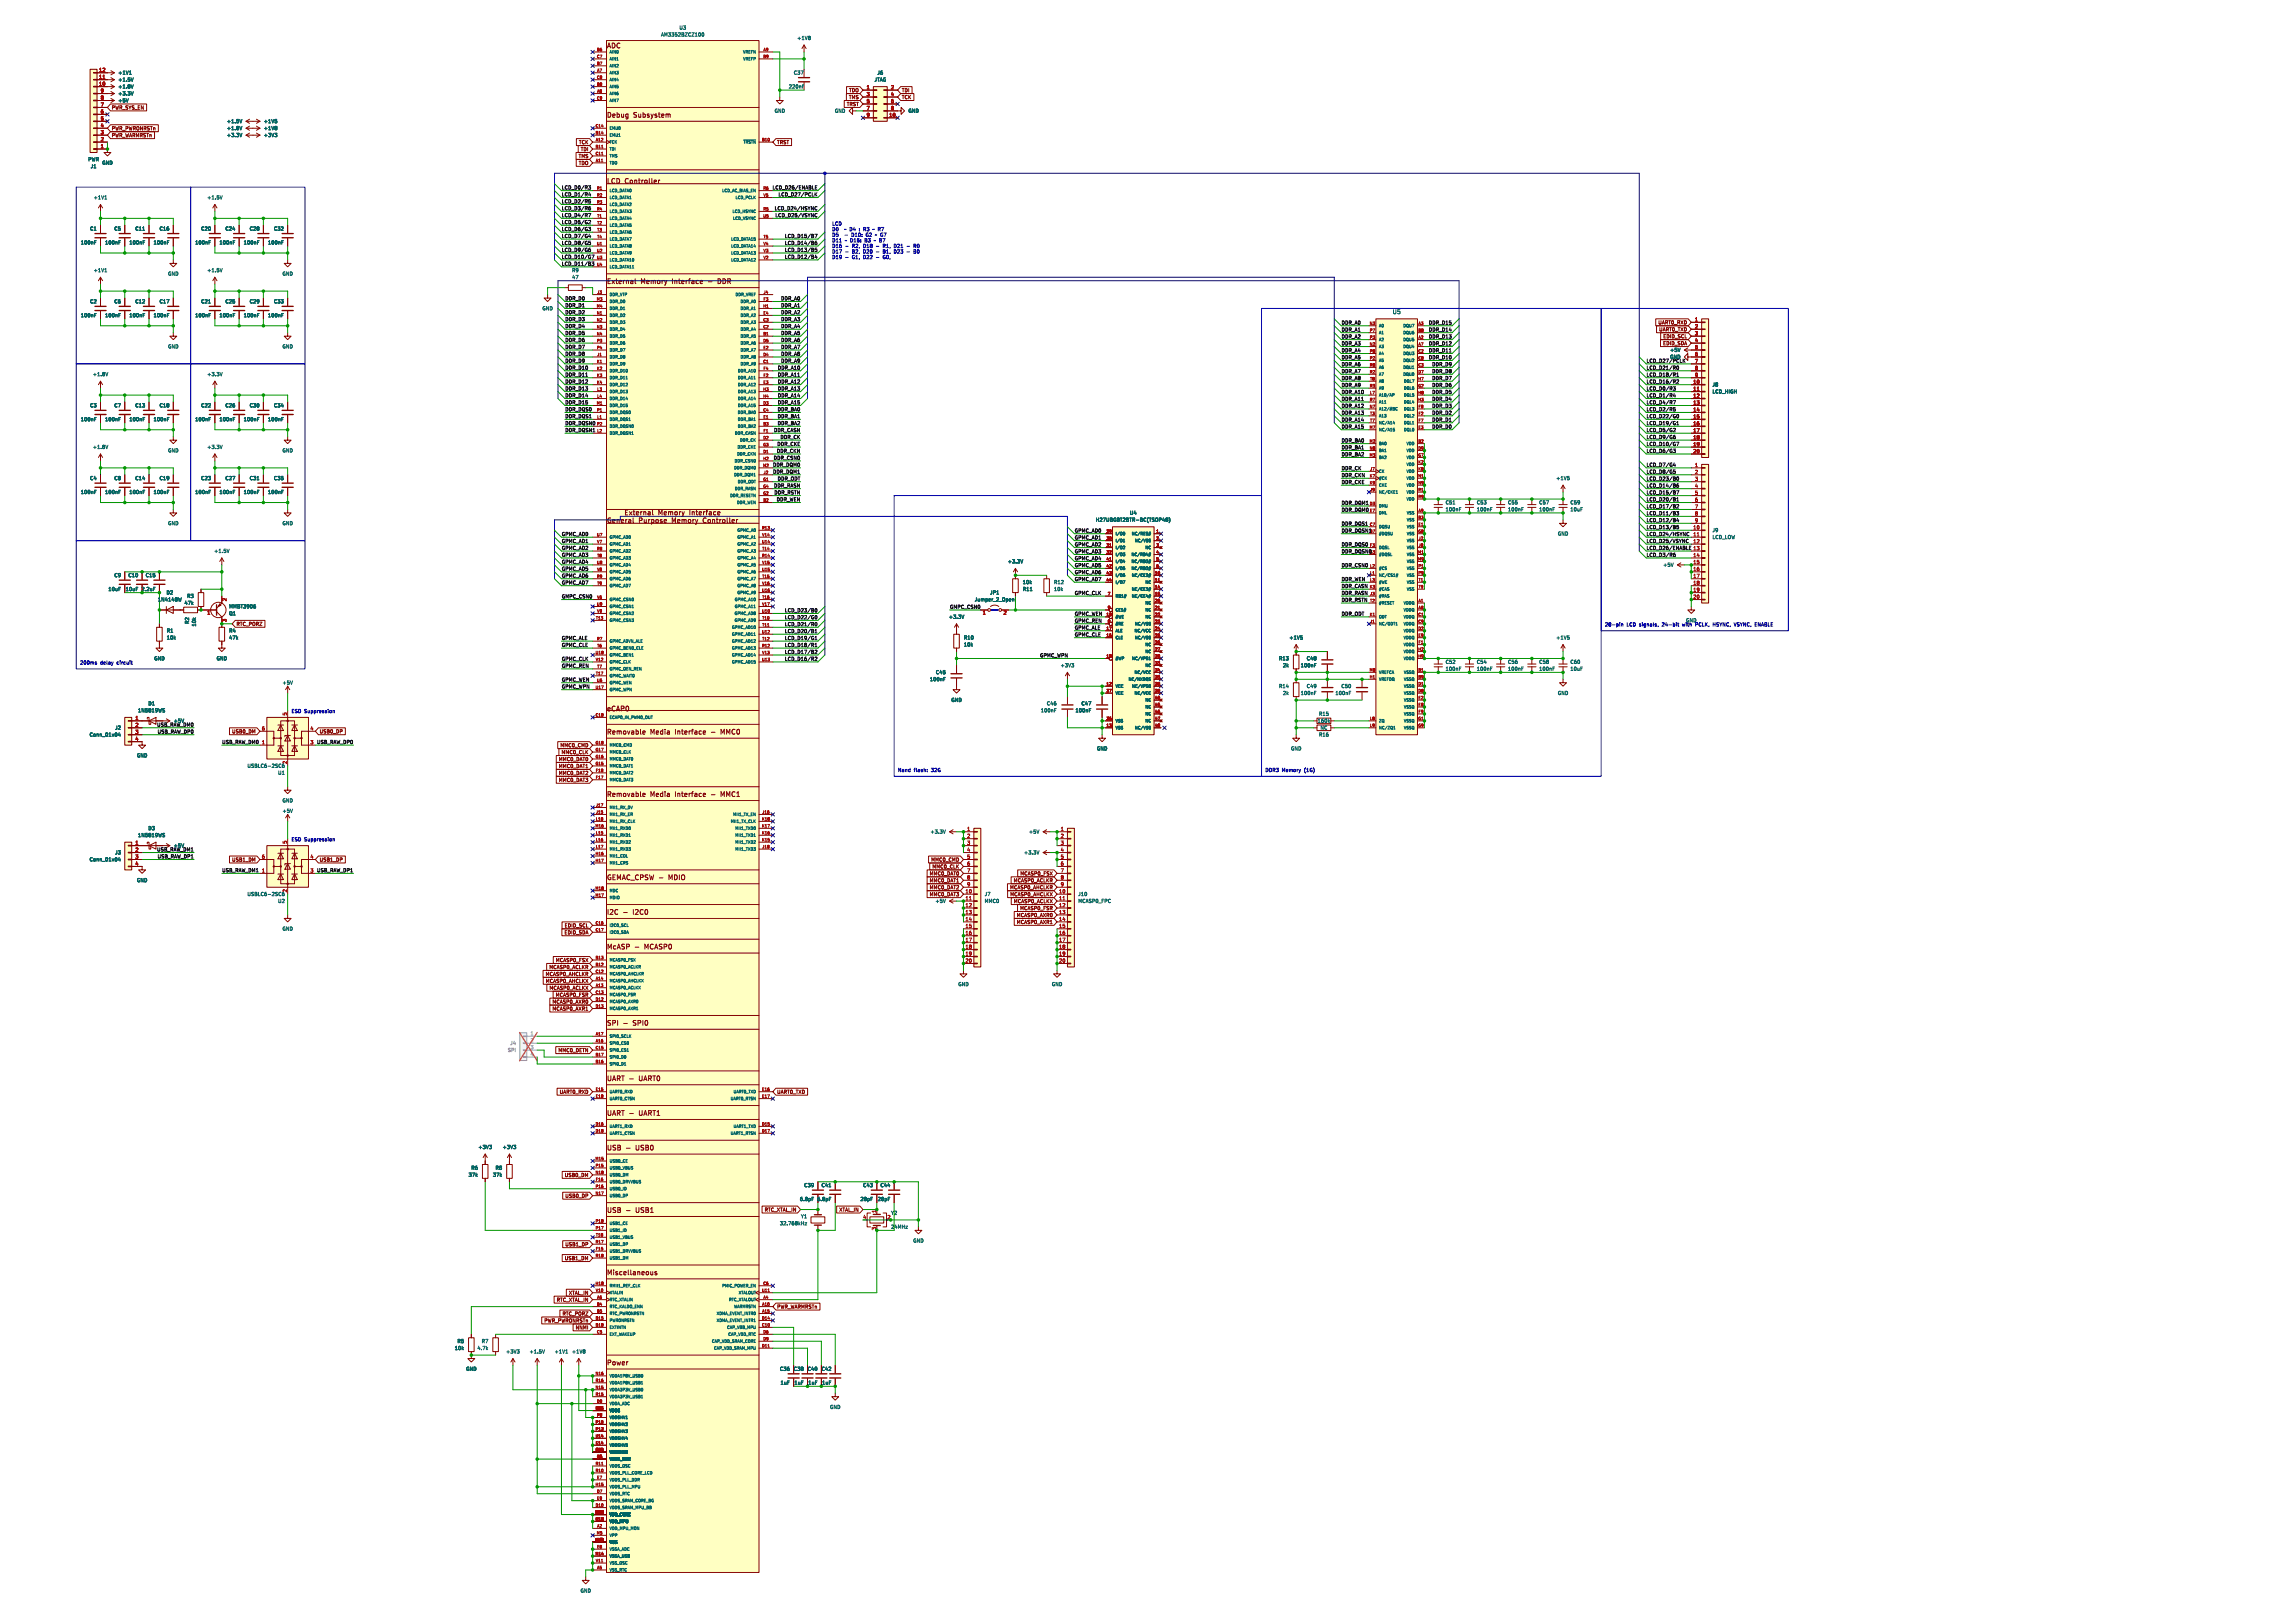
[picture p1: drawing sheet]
<svg xmlns="http://www.w3.org/2000/svg" width="841mm" height="594mm" viewBox="0 0 841 594" stroke-linecap="round" stroke-linejoin="round" font-family="sans-serif">
<defs><g id="words">
<g font-size="2.5" fill="#840000">
<text x="222.2" y="18">ADC</text>
<text x="222.2" y="43.4">Debug</text>
<text x="232.1" y="43.4">Subsystem</text>
<text x="222.2" y="67.6">LCD Controller</text>
<text x="222.2" y="104.3">External</text>
<text x="234.8" y="104.3">Memory</text>
<text x="246.5" y="104.3">Interface</text>
<text x="259.9" y="104.3">-</text>
<text x="263.8" y="104.3">DDR</text>
<text x="216.3" y="190.5">Memory</text>
<text x="253.1" y="190.5">Purpose</text>
<text x="265.5" y="190.5">Memory</text>
<text x="222.2" y="260.9">eCAP0</text>
<text x="222.2" y="269.4">Removable</text>
<text x="238.3" y="269.4">Media</text>
<text x="247.6" y="269.4">Interface</text>
<text x="261" y="269.4">-</text>
<text x="264.9" y="269.4">MMC0</text>
<text x="222.2" y="292.3">Removable</text>
<text x="238.3" y="292.3">Media</text>
<text x="247.6" y="292.3">Interface</text>
<text x="261" y="292.3">-</text>
<text x="264.9" y="292.3">MMC1</text>
<text x="222.2" y="322.8">GEMAC_CPSW -</text>
<text x="245.2" y="322.8">MDIO</text>
<text x="222.2" y="335.5">I2C</text>
<text x="232.1" y="335.5">I2C0</text>
<text x="222.2" y="348.2">McASP</text>
<text x="236.4" y="348.2">MCASP0</text>
<text x="222.2" y="376.1">SPI</text>
<text x="232.1" y="376.1">SPI0</text>
<text x="222.2" y="396.4">UART -</text>
<text x="234.3" y="396.4">UART0</text>
<text x="222.2" y="409.1">UART -</text>
<text x="234.3" y="409.1">UART1</text>
<text x="222.2" y="421.8">USB</text>
<text x="233.1" y="421.8">USB0</text>
<text x="222.2" y="444.7">USB</text>
<text x="233.2" y="444.7">USB1</text>
<text x="222.2" y="467.6">Miscellaneous</text>
<text x="222.2" y="500.6">Power</text>
</g>
<text font-size="2.1" fill="#006464" x="510.2" y="115.3">U5</text>
<g font-size="1.8" fill="#006464">
<text x="248.8" y="11">U3</text>
<text x="242.1" y="13.6">AM3352BZCZ100</text>
<text x="292" y="14.8">+1V8</text>
<text x="43.2" y="27.5">+1V1</text>
<text x="290.7" y="27.5">C37</text>
<text x="321.4" y="27.5">J6</text>
<text x="43.2" y="30.1">+1.5V</text>
<text x="43.2" y="35.2">+3.3V</text>
<text x="43.2" y="32.6">+1.8V</text>
<text x="288.9" y="32.6">220nf</text>
<text x="320.3" y="30.1">JTAG</text>
<text x="43.2" y="37.7">+5V</text>
<text x="283.7" y="41.5">GND</text>
<text x="305.8" y="41.5">GND</text>
<text x="332.8" y="41.5">GND</text>
<text x="83" y="47.9">+1.8V</text>
<text x="83" y="45.3">+1.5V</text>
<text x="96.5" y="47.9">+1V8</text>
<text x="96.5" y="45.3">+1V5</text>
<text x="83" y="50.4">+3.3V</text>
<text x="96.5" y="50.4">+3V3</text>
<text x="32.2" y="59.3">PWR</text>
<text x="33.1" y="61.8">J1</text>
<text x="37.3" y="60.6">GND</text>
<text x="34.2" y="73.3">+1V1</text>
<text x="75.8" y="73.3">+1.5V</text>
<text x="29.5" y="89.8">100nF</text>
<text x="32.9" y="84.7">C1</text>
<text x="38.4" y="89.8">100nF</text>
<text x="41.8" y="84.7">C5</text>
<text x="47.3" y="89.8">100nF</text>
<text x="49.4" y="84.7">C11</text>
<text x="56.2" y="89.8">100nF</text>
<text x="58.3" y="84.7">C16</text>
<text x="71.4" y="89.8">100nF</text>
<text x="73.6" y="84.7">C20</text>
<text x="80.3" y="89.8">100nF</text>
<text x="82.5" y="84.7">C24</text>
<text x="89.2" y="89.8">100nF</text>
<text x="91.3" y="84.7">C28</text>
<text x="98.1" y="89.8">100nF</text>
<text x="100.2" y="84.7">C32</text>
<text x="34.2" y="99.9">+1V1</text>
<text x="61.5" y="101.2">GND</text>
<text x="75.8" y="99.9">+1.5V</text>
<text x="103.4" y="101.2">GND</text>
<text x="209.5" y="99.9">R9</text>
<text x="209.5" y="102.5">47</text>
<text x="32.9" y="111.4">C2</text>
<text x="41.8" y="111.4">C6</text>
<text x="49.4" y="111.4">C12</text>
<text x="58.3" y="111.4">C17</text>
<text x="73.6" y="111.4">C21</text>
<text x="82.5" y="111.4">C25</text>
<text x="91.3" y="111.4">C29</text>
<text x="100.2" y="111.4">C33</text>
<text x="198.6" y="113.9">GND</text>
<text x="29.5" y="116.4">100nF</text>
<text x="38.4" y="116.4">100nF</text>
<text x="47.3" y="116.4">100nF</text>
<text x="56.2" y="116.4">100nF</text>
<text x="71.4" y="116.4">100nF</text>
<text x="80.3" y="116.4">100nF</text>
<text x="89.2" y="116.4">100nF</text>
<text x="98.1" y="116.4">100nF</text>
<text x="61.5" y="127.9">GND</text>
<text x="103.4" y="127.9">GND</text>
<text x="611.9" y="129.1">+5V</text>
<text x="611.9" y="131.7">GND</text>
<text x="33.9" y="138">+1.8V</text>
<text x="75.8" y="138">+3.3V</text>
<text x="627.4" y="141.8">J8</text>
<text x="32.9" y="149.5">C3</text>
<text x="41.8" y="149.5">C7</text>
<text x="49.4" y="149.5">C13</text>
<text x="58.3" y="149.5">C18</text>
<text x="73.6" y="149.5">C22</text>
<text x="82.5" y="149.5">C26</text>
<text x="91.3" y="149.5">C30</text>
<text x="100.2" y="149.5">C34</text>
<text x="627.4" y="144.4">LCD_HIGH</text>
<text x="29.5" y="154.5">100nF</text>
<text x="38.4" y="154.5">100nF</text>
<text x="47.3" y="154.5">100nF</text>
<text x="56.2" y="154.5">100nF</text>
<text x="71.4" y="154.5">100nF</text>
<text x="80.3" y="154.5">100nF</text>
<text x="89.2" y="154.5">100nF</text>
<text x="98.1" y="154.5">100nF</text>
<text x="33.9" y="164.7">+1.8V</text>
<text x="61.5" y="166">GND</text>
<text x="75.8" y="164.7">+3.3V</text>
<text x="103.4" y="166">GND</text>
<text x="32.9" y="176.1">C4</text>
<text x="41.8" y="176.1">C8</text>
<text x="49.4" y="176.1">C14</text>
<text x="58.3" y="176.1">C19</text>
<text x="73.6" y="176.1">C23</text>
<text x="82.5" y="176.1">C27</text>
<text x="91.3" y="176.1">C31</text>
<text x="100.2" y="176.1">C35</text>
<text x="570.1" y="176.1">+1V5</text>
<text x="29.5" y="181.2">100nF</text>
<text x="38.4" y="181.2">100nF</text>
<text x="47.3" y="181.2">100nF</text>
<text x="56.2" y="181.2">100nF</text>
<text x="71.4" y="181.2">100nF</text>
<text x="80.3" y="181.2">100nF</text>
<text x="89.2" y="181.2">100nF</text>
<text x="98.1" y="181.2">100nF</text>
<text x="529.6" y="185">C51</text>
<text x="541" y="185">C53</text>
<text x="552.5" y="185">C55</text>
<text x="563.9" y="185">C57</text>
<text x="575.3" y="185">C59</text>
<text x="401.4" y="191.4">H27UBG8T2BTR-BC(TSOP48)</text>
<text x="413.9" y="188.8">U4</text>
<text x="529.6" y="187.6">100nF</text>
<text x="541" y="187.6">100nF</text>
<text x="552.5" y="187.6">100nF</text>
<text x="563.9" y="187.6">100nF</text>
<text x="575.3" y="187.6">10uF</text>
<text x="61.5" y="192.6">GND</text>
<text x="103.4" y="192.6">GND</text>
<text x="570.7" y="196.4">GND</text>
<text x="627.4" y="195.2">J9</text>
<text x="627.4" y="197.7">LCD_LOW</text>
<text x="78.3" y="202.8">+1.5V</text>
<text x="369.2" y="206.6">+3.3V</text>
<text x="609.3" y="207.9">+5V</text>
<text x="41.8" y="211.7">C9</text>
<text x="46.9" y="211.7">C10</text>
<text x="53.2" y="211.7">C15</text>
<text x="374.7" y="214.2">10k</text>
<text x="386.1" y="214.2">R12</text>
<text x="39.6" y="216.8">10uF</text>
<text x="45.9" y="216.8">10uF</text>
<text x="51.7" y="216.8">2.2uF</text>
<text x="57.7" y="220.6">1N4148W</text>
<text x="60.9" y="218">D2</text>
<text x="67.5" y="221.8">47k</text>
<text x="68.4" y="219.3">R3</text>
<text x="357" y="220.6">Jumper_2_Open</text>
<text x="362.7" y="218">JP1</text>
<text x="374.7" y="216.8">R11</text>
<text x="386.1" y="216.8">10k</text>
<text x="83.8" y="225.7">Q1</text>
<text x="83.8" y="223.1">MMBT3906</text>
<text x="347.6" y="226.9">+3.3V</text>
<text x="61" y="232">R1</text>
<text x="69.4" y="228.8" transform="rotate(-90 69.4 228.8)">R2</text>
<text x="72" y="229.7" transform="rotate(-90 72 229.7)">10k</text>
<text x="83.8" y="232">R4</text>
<text x="61" y="234.5">10k</text>
<text x="83.8" y="234.5">47k</text>
<text x="353.1" y="234.5">R10</text>
<text x="353.1" y="237.1">10k</text>
<text x="472.3" y="234.5">+1V5</text>
<text x="570.1" y="234.5">+1V5</text>
<text x="56.4" y="242.2">GND</text>
<text x="79.2" y="242.2">GND</text>
<text x="388.5" y="244.7">+3V3</text>
<text x="468.5" y="242.2">R13</text>
<text x="470" y="244.7">2k</text>
<text x="476.5" y="244.7">100nF</text>
<text x="478.7" y="242.2">C48</text>
<text x="529.6" y="243.4">C52</text>
<text x="529.6" y="246">100nF</text>
<text x="541" y="243.4">C54</text>
<text x="541" y="246">100nF</text>
<text x="552.5" y="243.4">C56</text>
<text x="552.5" y="246">100nF</text>
<text x="563.9" y="243.4">C58</text>
<text x="563.9" y="246">100nF</text>
<text x="575.3" y="243.4">C60</text>
<text x="575.3" y="246">10uF</text>
<text x="103.4" y="251.1">+5V</text>
<text x="340.6" y="249.8">100nF</text>
<text x="342.8" y="247.2">C45</text>
<text x="348.5" y="257.4">GND</text>
<text x="468.5" y="252.3">R14</text>
<text x="470" y="254.9">2k</text>
<text x="476.5" y="254.9">100nF</text>
<text x="478.7" y="252.3">C49</text>
<text x="489.2" y="254.9">100nF</text>
<text x="491.4" y="252.3">C50</text>
<text x="570.7" y="254.9">GND</text>
<text x="50.4" y="261.2">1N5819WS</text>
<text x="54.2" y="258.7">D1</text>
<text x="381.3" y="261.2">100nF</text>
<text x="383.4" y="258.7">C46</text>
<text x="394" y="261.2">100nF</text>
<text x="396.1" y="258.7">C47</text>
<text x="483.2" y="262.5">R15</text>
<text x="42.1" y="267.6">J2</text>
<text x="63.5" y="265">+5V</text>
<text x="482.7" y="265">160k</text>
<text x="483.7" y="267.6">NC</text>
<text x="32.7" y="270.1">Conn_01x04</text>
<text x="401.8" y="275.2">GND</text>
<text x="472.9" y="275.2">GND</text>
<text x="483.2" y="270.1">R16</text>
<text x="50" y="277.7">GND</text>
<text x="90.5" y="281.5">USBLC6-2SC6</text>
<text x="105.2" y="280.1" transform="rotate(-90 105.2 280.1)">2</text>
<text x="101.8" y="284.1">U1</text>
<text x="103.4" y="298">+5V</text>
<text x="103.4" y="294.2">GND</text>
<text x="54.2" y="304.4">D3</text>
<text x="340.8" y="305.7">+3.3V</text>
<text x="376.9" y="305.7">+5V</text>
<text x="50.4" y="306.9">1N5819WS</text>
<text x="63.5" y="310.7">+5V</text>
<text x="32.7" y="315.8">Conn_01x04</text>
<text x="42.1" y="313.3">J3</text>
<text x="375.1" y="313.3">+3.3V</text>
<text x="50" y="323.4">GND</text>
<text x="90.5" y="328.5">USBLC6-2SC6</text>
<text x="105.2" y="327.1" transform="rotate(-90 105.2 327.1)">2</text>
<text x="360.7" y="328.5">J7</text>
<text x="395" y="328.5">J10</text>
<text x="101.8" y="331.1">U2</text>
<text x="342.6" y="331.1">+5V</text>
<text x="360.7" y="331.1">MMC0</text>
<text x="395" y="331.1">MCASP0_FPC</text>
<text x="103.4" y="341.2">GND</text>
<text x="351" y="361.5">GND</text>
<text x="385.3" y="361.5">GND</text>
<text x="175.2" y="421.2">+3V3</text>
<text x="184" y="421.2">+3V3</text>
<text x="171.6" y="431.4">37k</text>
<text x="172.6" y="428.9">R6</text>
<text x="180.5" y="431.4">37k</text>
<text x="181.5" y="428.9">R8</text>
<text x="294.5" y="435.2">C39</text>
<text x="300.9" y="435.2">C41</text>
<text x="316.1" y="435.2">C43</text>
<text x="322.5" y="435.2">C44</text>
<text x="293" y="440.3">6.8pF</text>
<text x="299.3" y="440.3">6.8pF</text>
<text x="315.2" y="440.3">28pF</text>
<text x="321.5" y="440.3">28pF</text>
<text x="285.7" y="449.2">32.768kHz</text>
<text x="293.4" y="446.6">Y1</text>
<text x="326.4" y="445.4">Y2</text>
<text x="326.4" y="450.4">24MHz</text>
<text x="334.5" y="455.5">GND</text>
<text x="166.5" y="494.9">10k</text>
<text x="167.5" y="492.4">R5</text>
<text x="174.8" y="494.9">4.7k</text>
<text x="176.4" y="492.4">R7</text>
<text x="185.3" y="496.2">+3V3</text>
<text x="193.9" y="496.2">+1.5V</text>
<text x="203.1" y="496.2">+1V1</text>
<text x="209.4" y="496.2">+1V8</text>
<text x="170.7" y="502.5">GND</text>
<text x="285.7" y="502.5">C36</text>
<text x="290.7" y="502.5">C38</text>
<text x="295.8" y="502.5">C40</text>
<text x="300.9" y="502.5">C42</text>
<text x="285.9" y="507.6">1uF</text>
<text x="291" y="507.6">1uF</text>
<text x="296.1" y="507.6">1uF</text>
<text x="301.1" y="507.6">1uF</text>
<text x="304" y="516.5">GND</text>
<text x="212.6" y="583.8">GND</text>
</g>
<g font-size="1.8" fill="#a90000">
<text x="36.2" y="29">11</text>
<text x="36.2" y="26.4">12</text>
<text x="36.2" y="31.5">10</text>
<text x="36.8" y="34">9</text>
<text x="317.4" y="32.8">1</text>
<text x="317.4" y="35.3">3</text>
<text x="326.3" y="32.8">2</text>
<text x="326.3" y="35.3">4</text>
<text x="36.8" y="41.7">6</text>
<text x="36.8" y="39.1">7</text>
<text x="36.8" y="36.6">8</text>
<text x="317.4" y="37.8">5</text>
<text x="317.4" y="40.4">7</text>
<text x="326.3" y="37.8">6</text>
<text x="326.3" y="40.4">8</text>
<text x="36.8" y="46.7">4</text>
<text x="36.8" y="44.2">5</text>
<text x="317.4" y="42.9">9</text>
<text x="325.7" y="42.9">10</text>
<text x="36.8" y="51.8">2</text>
<text x="36.8" y="49.3">3</text>
<text x="36.8" y="54.4">1</text>
<text x="621" y="117.9">1</text>
<text x="621" y="120.4">2</text>
<text x="621" y="122.9">3</text>
<text x="621" y="125.5">4</text>
<text x="621" y="128">5</text>
<text x="621" y="130.6">6</text>
<text x="621" y="133.1">7</text>
<text x="621" y="135.6">8</text>
<text x="620.4" y="140.7">10</text>
<text x="620.4" y="143.3">11</text>
<text x="621" y="138.2">9</text>
<text x="620.4" y="145.8">12</text>
<text x="620.4" y="148.3">13</text>
<text x="620.4" y="150.9">14</text>
<text x="620.4" y="153.4">15</text>
<text x="620.4" y="156">16</text>
<text x="620.4" y="158.5">17</text>
<text x="620.4" y="161">18</text>
<text x="620.4" y="163.6">19</text>
<text x="620.4" y="166.1">20</text>
<text x="621" y="171.2">1</text>
<text x="621" y="173.7">2</text>
<text x="621" y="176.3">3</text>
<text x="621" y="178.8">4</text>
<text x="621" y="181.4">5</text>
<text x="621" y="183.9">6</text>
<text x="621" y="186.4">7</text>
<text x="621" y="189">8</text>
<text x="621" y="191.5">9</text>
<text x="620.4" y="194.1">10</text>
<text x="620.4" y="196.6">11</text>
<text x="620.4" y="199.1">12</text>
<text x="620.4" y="201.7">13</text>
<text x="620.4" y="204.2">14</text>
<text x="620.4" y="206.8">15</text>
<text x="620.4" y="209.3">16</text>
<text x="620.4" y="211.8">17</text>
<text x="620.4" y="214.4">18</text>
<text x="83.3" y="220.4" transform="rotate(-90 83.3 220.4)">2</text>
<text x="620.4" y="216.9">19</text>
<text x="620.4" y="219.5">20</text>
<text x="75.8" y="225.5">1</text>
<text x="360" y="225.5">1</text>
<text x="367.6" y="225.5">2</text>
<text x="83.3" y="228" transform="rotate(-90 83.3 228)">3</text>
<text x="49.5" y="263.9">1</text>
<text x="105.2" y="262.3" transform="rotate(-90 105.2 262.3)">5</text>
<text x="49.5" y="266.4">2</text>
<text x="49.5" y="269">3</text>
<text x="95.8" y="267.7">6</text>
<text x="113.6" y="267.7">4</text>
<text x="49.5" y="271.5">4</text>
<text x="95.8" y="272.8">1</text>
<text x="113.6" y="272.8">3</text>
<text x="354.3" y="304.5">1</text>
<text x="388.5" y="304.5">1</text>
<text x="49.5" y="309.6">1</text>
<text x="105.2" y="309.3" transform="rotate(-90 105.2 309.3)">5</text>
<text x="354.3" y="307.1">2</text>
<text x="354.3" y="309.6">3</text>
<text x="388.5" y="307.1">2</text>
<text x="388.5" y="309.6">3</text>
<text x="49.5" y="312.2">2</text>
<text x="49.5" y="314.7">3</text>
<text x="49.5" y="317.2">4</text>
<text x="95.8" y="314.7">6</text>
<text x="113.6" y="314.7">4</text>
<text x="354.3" y="312.2">4</text>
<text x="354.3" y="314.7">5</text>
<text x="354.3" y="317.2">6</text>
<text x="388.5" y="312.2">4</text>
<text x="388.5" y="314.7">5</text>
<text x="388.5" y="317.2">6</text>
<text x="95.8" y="319.8">1</text>
<text x="113.6" y="319.8">3</text>
<text x="354.3" y="319.8">7</text>
<text x="354.3" y="322.3">8</text>
<text x="388.5" y="319.8">7</text>
<text x="388.5" y="322.3">8</text>
<text x="353.7" y="327.4">10</text>
<text x="353.7" y="329.9">11</text>
<text x="354.3" y="324.9">9</text>
<text x="387.9" y="327.4">10</text>
<text x="387.9" y="329.9">11</text>
<text x="388.5" y="324.9">9</text>
<text x="353.7" y="332.5">12</text>
<text x="353.7" y="335">13</text>
<text x="387.9" y="332.5">12</text>
<text x="387.9" y="335">13</text>
<text x="353.7" y="337.6">14</text>
<text x="353.7" y="340.1">15</text>
<text x="387.9" y="337.6">14</text>
<text x="387.9" y="340.1">15</text>
<text x="353.7" y="342.6">16</text>
<text x="353.7" y="345.2">17</text>
<text x="353.7" y="347.7">18</text>
<text x="387.9" y="342.6">16</text>
<text x="387.9" y="345.2">17</text>
<text x="387.9" y="347.7">18</text>
<text x="353.7" y="350.3">19</text>
<text x="353.7" y="352.8">20</text>
<text x="387.9" y="350.3">19</text>
<text x="387.9" y="352.8">20</text>
<text x="316.2" y="446.8">4</text>
<text x="321.1" y="444.6" transform="rotate(-90 321.1 444.6)">1</text>
<text x="325" y="446.8">2</text>
<text x="321.1" y="450.9" transform="rotate(-90 321.1 450.9)">3</text>
</g>
<g font-size="1.8" fill="#840000">
<text x="311" y="34">TDO</text>
<text x="330.4" y="34">TDI</text>
<text x="40.8" y="40.3">PWR_SYS_EN</text>
<text x="310.2" y="39.1">TRST</text>
<text x="311" y="36.5">TMS</text>
<text x="330.4" y="36.5">TCK</text>
<text x="40.8" y="47.9">PWR_PWRONRSTn</text>
<text x="40.8" y="50.5">PWR_WARMRSTn</text>
<text x="212" y="53">TCK</text>
<text x="284.6" y="53">TRST</text>
<text x="211.9" y="58.1">TMS</text>
<text x="212.7" y="55.6">TDI</text>
<text x="212" y="60.6">TDO</text>
<text x="607.5" y="119.1">UART0_RXD</text>
<text x="607.8" y="121.6">UART0_TXD</text>
<text x="609.4" y="124.1">EDID_SCL</text>
<text x="609.3" y="126.7">EDID_SDA</text>
<text x="86.5" y="229.6">RTC_PORZ</text>
<text x="84.9" y="268.9">USB0_DM</text>
<text x="117" y="268.9">USB0_DP</text>
<text x="205.2" y="274">MMC0_CMD</text>
<text x="204.7" y="281.6">MMC0_DAT1</text>
<text x="204.7" y="279.1">MMC0_DAT0</text>
<text x="205.6" y="276.5">MMC0_CLK</text>
<text x="204.7" y="286.7">MMC0_DAT3</text>
<text x="204.7" y="284.2">MMC0_DAT2</text>
<text x="84.9" y="315.9">USB1_DM</text>
<text x="117" y="315.9">USB1_DP</text>
<text x="341.1" y="315.9">MMC0_CMD</text>
<text x="340.5" y="323.5">MMC0_DAT1</text>
<text x="340.5" y="321">MMC0_DAT0</text>
<text x="341.5" y="318.5">MMC0_CLK</text>
<text x="371.3" y="323.5">MCASP0_ACLKR</text>
<text x="373.7" y="321">MCASP0_FSX</text>
<text x="340.5" y="326.1">MMC0_DAT2</text>
<text x="340.5" y="328.6">MMC0_DAT3</text>
<text x="370" y="326.1">MCASP0_AHCLKR</text>
<text x="370.1" y="328.6">MCASP0_AHCLKX</text>
<text x="371.4" y="331.2">MCASP0_ACLKX</text>
<text x="373.7" y="333.7">MCASP0_FSR</text>
<text x="206.8" y="340">EDID_SCL</text>
<text x="372.5" y="336.2">MCASP0_AXR0</text>
<text x="372.5" y="338.8">MCASP0_AXR1</text>
<text x="206.7" y="342.6">EDID_SDA</text>
<text x="203.6" y="352.7">MCASP0_FSX</text>
<text x="199.8" y="357.8">MCASP0_AHCLKR</text>
<text x="201.1" y="355.3">MCASP0_ACLKR</text>
<text x="199.9" y="360.4">MCASP0_AHCLKX</text>
<text x="201.2" y="362.9">MCASP0_ACLKX</text>
<text x="203.5" y="365.4">MCASP0_FSR</text>
<text x="202.3" y="370.5">MCASP0_AXR1</text>
<text x="202.3" y="368">MCASP0_AXR0</text>
<text x="204.5" y="385.8">MMC0_DETN</text>
<text x="205" y="401">UART0_RXD</text>
<text x="284.6" y="401">UART0_TXD</text>
<text x="206.8" y="431.5">USB0_DM</text>
<text x="207" y="439.1">USB0_DP</text>
<text x="280.1" y="444.2">RTC_XTAL_IN</text>
<text x="307.4" y="444.2">XTAL_IN</text>
<text x="206.8" y="462">USB1_DM</text>
<text x="207" y="456.9">USB1_DP</text>
<text x="203.9" y="477.2">RTC_XTAL_IN</text>
<text x="208.3" y="474.7">XTAL_IN</text>
<text x="284.6" y="479.7">PWR_WARMRSTn</text>
<text x="199.3" y="484.8">PWR_PWRONRSTn</text>
<text x="206" y="482.3">RTC_PORZ</text>
<text x="210.8" y="487.4">NNMI</text>
</g>
<g font-size="1.8" fill="#0f0f0f">
<text x="205.7" y="69.5">LCD_D0/R3</text>
<text x="282.9" y="69.5">LCD_D26/ENABLE</text>
<text x="205.7" y="77.1">LCD_D3/R6</text>
<text x="205.7" y="74.6">LCD_D2/R5</text>
<text x="205.7" y="72">LCD_D1/R4</text>
<text x="283.7" y="77.1">LCD_D24/HSYNC</text>
<text x="285.1" y="72">LCD_D27/PCLK</text>
<text x="205.7" y="79.7">LCD_D4/R7</text>
<text x="205.7" y="82.2">LCD_D5/G2</text>
<text x="284" y="79.7">LCD_D25/VSYNC</text>
<text x="205.7" y="87.3">LCD_D7/G4</text>
<text x="205.7" y="84.7">LCD_D6/G3</text>
<text x="205.7" y="89.8">LCD_D8/G5</text>
<text x="287.5" y="89.8">LCD_D14/B6</text>
<text x="287.5" y="87.3">LCD_D15/B7</text>
<text x="205.7" y="94.9">LCD_D10/G7</text>
<text x="205.7" y="92.4">LCD_D9/G6</text>
<text x="287.5" y="94.9">LCD_D12/B4</text>
<text x="287.5" y="92.4">LCD_D13/B5</text>
<text x="205.7" y="97.4">LCD_D11/B3</text>
<text x="207" y="112.7">DDR_D1</text>
<text x="207" y="110.1">DDR_D0</text>
<text x="286.1" y="112.7">DDR_A1</text>
<text x="286.1" y="110.1">DDR_A0</text>
<text x="207" y="115.2">DDR_D2</text>
<text x="207" y="117.8">DDR_D3</text>
<text x="286.1" y="115.2">DDR_A2</text>
<text x="286.1" y="117.8">DDR_A3</text>
<text x="491.5" y="119">DDR_A0</text>
<text x="523.5" y="119">DDR_D15</text>
<text x="207" y="120.3">DDR_D4</text>
<text x="207" y="125.4">DDR_D6</text>
<text x="207" y="122.8">DDR_D5</text>
<text x="286.1" y="122.8">DDR_A5</text>
<text x="286.1" y="120.3">DDR_A4</text>
<text x="286.1" y="125.4">DDR_A6</text>
<text x="491.5" y="124.1">DDR_A2</text>
<text x="491.5" y="121.6">DDR_A1</text>
<text x="523.5" y="124.1">DDR_D13</text>
<text x="523.5" y="121.6">DDR_D14</text>
<text x="207" y="130.5">DDR_D8</text>
<text x="207" y="127.9">DDR_D7</text>
<text x="286.1" y="127.9">DDR_A7</text>
<text x="286.1" y="130.5">DDR_A8</text>
<text x="491.5" y="126.6">DDR_A3</text>
<text x="491.5" y="131.7">DDR_A5</text>
<text x="491.5" y="129.2">DDR_A4</text>
<text x="523.5" y="131.7">DDR_D10</text>
<text x="523.5" y="129.2">DDR_D11</text>
<text x="523.5" y="126.6">DDR_D12</text>
<text x="207" y="135.5">DDR_D10</text>
<text x="207" y="133">DDR_D9</text>
<text x="284.9" y="135.5">DDR_A10</text>
<text x="286.1" y="133">DDR_A9</text>
<text x="491.5" y="136.8">DDR_A7</text>
<text x="491.5" y="134.3">DDR_A6</text>
<text x="524.7" y="134.3">DDR_D9</text>
<text x="524.7" y="136.8">DDR_D8</text>
<text x="603.2" y="133">LCD_D27/PCLK</text>
<text x="603.2" y="135.5">LCD_D21/R0</text>
<text x="207" y="140.6">DDR_D12</text>
<text x="207" y="143.2">DDR_D13</text>
<text x="207" y="138.1">DDR_D11</text>
<text x="284.9" y="138.1">DDR_A11</text>
<text x="284.9" y="143.2">DDR_A13</text>
<text x="284.9" y="140.6">DDR_A12</text>
<text x="491.5" y="141.9">DDR_A9</text>
<text x="491.5" y="139.3">DDR_A8</text>
<text x="524.7" y="139.3">DDR_D7</text>
<text x="524.7" y="141.9">DDR_D6</text>
<text x="603.2" y="143.2">LCD_D0/R3</text>
<text x="603.2" y="138.1">LCD_D18/R1</text>
<text x="603.2" y="140.6">LCD_D16/R2</text>
<text x="207" y="148.2">DDR_D15</text>
<text x="207" y="145.7">DDR_D14</text>
<text x="284.9" y="148.2">DDR_A15</text>
<text x="284.9" y="145.7">DDR_A14</text>
<text x="491.5" y="149.5">DDR_A12</text>
<text x="491.5" y="144.4">DDR_A10</text>
<text x="491.5" y="147">DDR_A11</text>
<text x="524.7" y="149.5">DDR_D3</text>
<text x="524.7" y="147">DDR_D4</text>
<text x="524.7" y="144.4">DDR_D5</text>
<text x="603.2" y="145.7">LCD_D1/R4</text>
<text x="603.2" y="148.2">LCD_D4/R7</text>
<text x="207" y="153.3">DDR_DQS1</text>
<text x="207" y="150.8">DDR_DQS0</text>
<text x="207" y="155.9">DDR_DQSN0</text>
<text x="284.8" y="153.3">DDR_BA1</text>
<text x="284.8" y="155.9">DDR_BA2</text>
<text x="284.8" y="150.8">DDR_BA0</text>
<text x="491.5" y="154.6">DDR_A14</text>
<text x="491.5" y="152">DDR_A13</text>
<text x="524.7" y="154.6">DDR_D1</text>
<text x="524.7" y="152">DDR_D2</text>
<text x="603.2" y="155.9">LCD_D19/G1</text>
<text x="603.2" y="150.8">LCD_D2/R5</text>
<text x="603.2" y="153.3">LCD_D22/G0</text>
<text x="207" y="158.4">DDR_DQSN1</text>
<text x="283.5" y="158.4">DDR_CASN</text>
<text x="285.8" y="160.9">DDR_CK</text>
<text x="491.5" y="157.1">DDR_A15</text>
<text x="524.7" y="157.1">DDR_D0</text>
<text x="603.2" y="160.9">LCD_D9/G6</text>
<text x="603.2" y="158.4">LCD_D5/G2</text>
<text x="284.5" y="166">DDR_CKN</text>
<text x="284.7" y="163.5">DDR_CKE</text>
<text x="491.5" y="164.7">DDR_BA1</text>
<text x="491.5" y="167.3">DDR_BA2</text>
<text x="491.5" y="162.2">DDR_BA0</text>
<text x="603.2" y="163.5">LCD_D10/G7</text>
<text x="603.2" y="166">LCD_D6/G3</text>
<text x="283.1" y="171.1">DDR_DQM0</text>
<text x="283.1" y="173.6">DDR_DQM1</text>
<text x="283.4" y="168.6">DDR_CSN0</text>
<text x="491.5" y="172.4">DDR_CK</text>
<text x="603.2" y="171.1">LCD_D7/G4</text>
<text x="603.2" y="173.6">LCD_D8/G5</text>
<text x="283.5" y="178.7">DDR_RASN</text>
<text x="284.8" y="176.2">DDR_ODT</text>
<text x="491.5" y="174.9">DDR_CKN</text>
<text x="491.5" y="177.4">DDR_CKE</text>
<text x="603.2" y="176.2">LCD_D23/B0</text>
<text x="603.2" y="178.7">LCD_D14/B6</text>
<text x="283.6" y="181.3">DDR_RSTN</text>
<text x="284.5" y="183.8">DDR_WEN</text>
<text x="491.5" y="185.1">DDR_DQM1</text>
<text x="603.2" y="181.3">LCD_D15/B7</text>
<text x="603.2" y="183.8">LCD_D20/B1</text>
<text x="491.5" y="187.6">DDR_DQM0</text>
<text x="603.2" y="191.4">LCD_D12/B4</text>
<text x="603.2" y="186.3">LCD_D17/B2</text>
<text x="603.2" y="188.9">LCD_D11/B3</text>
<text x="205.7" y="196.5">GPMC_AD0</text>
<text x="393.7" y="195.2">GPMC_AD0</text>
<text x="393.7" y="197.8">GPMC_AD1</text>
<text x="491.5" y="192.7">DDR_DQS1</text>
<text x="491.5" y="195.2">DDR_DQSN1</text>
<text x="603.2" y="194">LCD_D13/B5</text>
<text x="603.2" y="196.5">LCD_D24/HSYNC</text>
<text x="205.7" y="199">GPMC_AD1</text>
<text x="205.7" y="201.6">GPMC_AD2</text>
<text x="393.7" y="202.8">GPMC_AD3</text>
<text x="393.7" y="200.3">GPMC_AD2</text>
<text x="491.5" y="200.3">DDR_DQS0</text>
<text x="491.5" y="202.8">DDR_DQSN0</text>
<text x="603.2" y="199">LCD_D25/VSYNC</text>
<text x="603.2" y="201.6">LCD_D26/ENABLE</text>
<text x="205.7" y="209.2">GPMC_AD5</text>
<text x="205.7" y="204.1">GPMC_AD3</text>
<text x="205.7" y="206.7">GPMC_AD4</text>
<text x="393.7" y="205.4">GPMC_AD4</text>
<text x="393.7" y="207.9">GPMC_AD5</text>
<text x="491.5" y="207.9">DDR_CSN0</text>
<text x="603.2" y="204.1">LCD_D3/R6</text>
<text x="205.7" y="214.3">GPMC_AD7</text>
<text x="205.7" y="211.7">GPMC_AD6</text>
<text x="393.7" y="210.5">GPMC_AD6</text>
<text x="393.7" y="213">GPMC_AD7</text>
<text x="491.5" y="213">DDR_WEN</text>
<text x="491.5" y="215.5">DDR_CASN</text>
<text x="205.7" y="219.4">GMPC_CSN0</text>
<text x="393.7" y="218.1">GPMC_CLK</text>
<text x="491.5" y="220.6">DDR_RSTN</text>
<text x="491.5" y="218.1">DDR_RASN</text>
<text x="287.5" y="227">LCD_D22/G0</text>
<text x="287.5" y="224.4">LCD_D23/B0</text>
<text x="348" y="223.2">GMPC_CSN0</text>
<text x="393.7" y="225.7">GPMC_WEN</text>
<text x="491.5" y="225.7">DDR_ODT</text>
<text x="287.5" y="229.5">LCD_D21/R0</text>
<text x="287.5" y="232.1">LCD_D20/B1</text>
<text x="393.7" y="228.2">GPMC_REN</text>
<text x="393.7" y="230.8">GPMC_ALE</text>
<text x="393.7" y="233.3">GPMC_CLE</text>
<text x="205.7" y="234.6">GPMC_ALE</text>
<text x="205.7" y="237.1">GPMC_CLE</text>
<text x="287.5" y="234.6">LCD_D19/G1</text>
<text x="287.5" y="239.7">LCD_D17/B2</text>
<text x="287.5" y="237.1">LCD_D18/R1</text>
<text x="205.7" y="244.8">GPMC_REN</text>
<text x="205.7" y="242.2">GPMC_CLK</text>
<text x="287.5" y="242.2">LCD_D16/R2</text>
<text x="381" y="240.9">GPMC_WPN</text>
<text x="205.7" y="249.8">GPMC_WEN</text>
<text x="205.7" y="252.4">GPMC_WPN</text>
<text x="57.4" y="266.3">USB_RAW_DM0</text>
<text x="57.6" y="268.9">USB_RAW_DP0</text>
<text x="81.3" y="272.7">USB_RAW_DM0</text>
<text x="116" y="272.7">USB_RAW_DP0</text>
<text x="57.4" y="312.1">USB_RAW_DM1</text>
<text x="57.6" y="314.6">USB_RAW_DP1</text>
<text x="81.3" y="319.7">USB_RAW_DM1</text>
<text x="116" y="319.7">USB_RAW_DP1</text>
</g>
<g font-size="1.8" fill="#0000c2">
<text x="304.8" y="82.7">LCD</text>
<text x="304.8" y="84.8">D0</text>
<text x="304.8" y="86.8">D5</text>
<text x="304.8" y="88.9">D11</text>
<text x="309.6" y="84.8">~ D4</text>
<text x="309.6" y="86.8">-</text>
<text x="309.7" y="88.9">~ D15:</text>
<text x="312.4" y="86.8">D10:</text>
<text x="315.3" y="84.8">:</text>
<text x="317.1" y="84.8">R3</text>
<text x="317.2" y="88.9">B3</text>
<text x="317.8" y="86.8">G2</text>
<text x="320.8" y="84.8">~ R7</text>
<text x="320.9" y="88.9">~ B7</text>
<text x="321.5" y="86.8">~ G7</text>
<text x="304.8" y="90.9">D16</text>
<text x="304.8" y="93">D17</text>
<text x="304.8" y="95">D19</text>
<text x="312.4" y="90.9">R2,</text>
<text x="312.4" y="93">B2,</text>
<text x="312.4" y="95">G1,</text>
<text x="316.7" y="90.9">D18</text>
<text x="316.7" y="93">D20</text>
<text x="316.7" y="95">D22</text>
<text x="321.5" y="90.9">-</text>
<text x="321.5" y="93">-</text>
<text x="321.5" y="95">-</text>
<text x="324.3" y="90.9">R1,</text>
<text x="324.3" y="93">B1,</text>
<text x="324.3" y="95">G0,</text>
<text x="328.5" y="90.9">D21</text>
<text x="328.5" y="93">D23</text>
<text x="336.1" y="90.9">R0</text>
<text x="336.1" y="93">B0</text>
<text x="588" y="229.6">28-pin</text>
<text x="596.1" y="229.6">LCD signals,</text>
<text x="609.4" y="229.6">24-bit</text>
<text x="617" y="229.6">with</text>
<text x="617.7" y="228.2">GND</text>
<text x="622" y="229.6">PCLK,</text>
<text x="628.6" y="229.6">HSYNC,</text>
<text x="636.6" y="229.6">VSYNC, ENABLE</text>
<text x="29.2" y="243.6">200ms</text>
<text x="36.7" y="243.6">delay</text>
<text x="42.9" y="243.6">circuit</text>
<text x="106.7" y="261.4">ESD Suppression</text>
<text x="328.9" y="283">Nand</text>
<text x="334.9" y="283">flash:</text>
<text x="341.4" y="283">32G</text>
<text x="463.5" y="283">DDR3</text>
<text x="469.7" y="283">Memory</text>
<text x="478" y="283">(1G)</text>
<text x="106.7" y="308.4">ESD Suppression</text>
</g>
<g font-size="1.8" fill="#989898">
<text x="186.8" y="383.1">J4</text>
<text x="185.9" y="385.7">SPI</text>
</g>
<g font-size="1.8" fill="#aaa">
<text x="194.2" y="379.5">1</text>
<text x="194.2" y="382">2</text>
<text x="194.2" y="384.6">3</text>
<text x="194.2" y="387.1">4</text>
</g>
<g font-size="1.4" fill="#a90000">
<text x="218.6" y="18.8">B6</text>
<text x="218.6" y="23.9">B7</text>
<text x="218.6" y="21.3">C7</text>
<text x="279.6" y="21.3">B9</text>
<text x="279.6" y="18.8">A9</text>
<text x="218.6" y="29">C8</text>
<text x="218.7" y="26.4">A7</text>
<text x="218.6" y="31.5">B8</text>
<text x="218.7" y="34">A8</text>
<text x="218.6" y="36.6">C9</text>
<text x="218.1" y="46.7">C14</text>
<text x="218.1" y="49.3">B14</text>
<text x="218.2" y="51.8">A12</text>
<text x="279.1" y="51.8">B10</text>
<text x="218.1" y="54.4">B11</text>
<text x="218.1" y="56.9">C11</text>
<text x="218.2" y="59.4">A11</text>
<text x="218.6" y="69.6">R1</text>
<text x="279.6" y="69.6">R6</text>
<text x="218.6" y="72.1">R2</text>
<text x="218.6" y="74.7">R3</text>
<text x="218.6" y="77.2">R4</text>
<text x="279.6" y="77.2">R5</text>
<text x="279.6" y="72.1">V5</text>
<text x="218.7" y="79.8">T1</text>
<text x="218.7" y="82.3">T2</text>
<text x="279.5" y="79.8">U5</text>
<text x="218.6" y="89.9">U1</text>
<text x="218.7" y="84.8">T3</text>
<text x="218.7" y="87.4">T4</text>
<text x="279.6" y="89.9">V4</text>
<text x="279.7" y="87.4">T5</text>
<text x="218.6" y="92.5">U2</text>
<text x="218.6" y="95">U3</text>
<text x="279.6" y="95">V2</text>
<text x="279.6" y="92.5">V3</text>
<text x="218.6" y="97.5">U4</text>
<text x="218.7" y="107.7">J3</text>
<text x="279.7" y="107.7">J4</text>
<text x="218.5" y="110.2">M3</text>
<text x="218.5" y="112.8">M4</text>
<text x="279.5" y="112.8">H1</text>
<text x="279.6" y="110.2">F3</text>
<text x="218.6" y="115.3">N1</text>
<text x="218.6" y="117.9">N2</text>
<text x="279.6" y="117.9">C3</text>
<text x="279.6" y="115.3">E4</text>
<text x="501.8" y="119.1">N3</text>
<text x="519.7" y="119.1">A3</text>
<text x="218.6" y="120.4">N3</text>
<text x="218.6" y="122.9">N4</text>
<text x="218.6" y="125.5">P3</text>
<text x="279.6" y="122.9">B1</text>
<text x="279.6" y="120.4">C2</text>
<text x="279.6" y="125.5">D5</text>
<text x="501.8" y="124.2">P3</text>
<text x="501.8" y="121.7">P7</text>
<text x="519.6" y="121.7">B8</text>
<text x="519.7" y="124.2">A2</text>
<text x="218.6" y="128">P4</text>
<text x="218.7" y="130.6">J1</text>
<text x="279.6" y="130.6">D4</text>
<text x="279.6" y="128">E2</text>
<text x="501.8" y="126.7">N2</text>
<text x="501.8" y="131.8">P2</text>
<text x="501.8" y="129.3">P8</text>
<text x="519.6" y="129.3">C2</text>
<text x="519.6" y="131.8">C8</text>
<text x="519.7" y="126.7">A7</text>
<text x="218.6" y="133.1">K1</text>
<text x="218.6" y="135.6">K2</text>
<text x="279.6" y="133.1">C1</text>
<text x="279.6" y="135.6">F4</text>
<text x="501.8" y="136.9">R2</text>
<text x="501.8" y="134.4">R8</text>
<text x="519.6" y="134.4">C3</text>
<text x="519.6" y="136.9">D7</text>
<text x="218.6" y="138.2">K3</text>
<text x="218.6" y="140.7">K4</text>
<text x="218.7" y="143.3">L3</text>
<text x="279.5" y="143.3">H3</text>
<text x="279.6" y="140.7">E3</text>
<text x="279.6" y="138.2">F2</text>
<text x="501.8" y="142">R3</text>
<text x="501.9" y="139.4">T8</text>
<text x="519.6" y="139.4">H7</text>
<text x="519.6" y="142">G2</text>
<text x="218.5" y="148.3">M1</text>
<text x="218.7" y="145.8">L4</text>
<text x="279.5" y="145.8">H4</text>
<text x="279.6" y="148.3">D3</text>
<text x="501.8" y="149.6">N7</text>
<text x="501.8" y="147.1">R7</text>
<text x="501.9" y="144.5">L7</text>
<text x="519.6" y="147.1">H3</text>
<text x="519.6" y="144.5">H8</text>
<text x="519.7" y="149.6">F8</text>
<text x="218.6" y="150.9">P1</text>
<text x="218.6" y="156">P2</text>
<text x="218.7" y="153.4">L1</text>
<text x="279.6" y="156">B3</text>
<text x="279.6" y="150.9">C4</text>
<text x="279.6" y="153.4">E1</text>
<text x="501.9" y="152.1">T3</text>
<text x="501.9" y="154.7">T7</text>
<text x="519.7" y="152.1">F2</text>
<text x="519.7" y="154.7">F7</text>
<text x="218.7" y="158.5">L2</text>
<text x="279.6" y="161">D2</text>
<text x="279.6" y="158.5">F1</text>
<text x="501.7" y="157.2">M7</text>
<text x="519.6" y="157.2">E3</text>
<text x="279.6" y="166.1">D1</text>
<text x="279.6" y="163.6">G3</text>
<text x="501.7" y="162.3">M2</text>
<text x="501.7" y="167.4">M3</text>
<text x="501.8" y="164.8">N8</text>
<text x="519.6" y="162.3">B2</text>
<text x="519.6" y="164.8">D9</text>
<text x="519.6" y="167.4">G7</text>
<text x="279.5" y="171.2">M2</text>
<text x="279.5" y="168.7">H2</text>
<text x="279.7" y="173.7">J2</text>
<text x="501.9" y="172.5">J7</text>
<text x="519.6" y="169.9">K2</text>
<text x="519.6" y="172.5">K8</text>
<text x="279.6" y="176.3">G1</text>
<text x="279.6" y="178.8">G4</text>
<text x="501.8" y="175">K7</text>
<text x="501.8" y="177.5">K9</text>
<text x="519.6" y="175">N1</text>
<text x="519.6" y="177.5">N9</text>
<text x="279.6" y="183.9">B2</text>
<text x="279.6" y="181.4">G2</text>
<text x="501.8" y="185.2">D3</text>
<text x="501.9" y="180.1">J9</text>
<text x="519.6" y="180.1">R1</text>
<text x="519.6" y="182.6">R9</text>
<text x="501.9" y="187.7">E7</text>
<text x="519.6" y="190.2">B3</text>
<text x="519.7" y="187.7">A9</text>
<text x="218.6" y="196.6">U7</text>
<text x="279.1" y="194.1">R13</text>
<text x="279.1" y="196.6">V14</text>
<text x="405.3" y="195.3">29</text>
<text x="405.3" y="197.9">30</text>
<text x="423.6" y="195.3">1</text>
<text x="423.6" y="197.9">2</text>
<text x="501.8" y="192.8">C7</text>
<text x="519.6" y="195.3">G8</text>
<text x="519.6" y="192.8">E1</text>
<text x="519.7" y="197.9">J2</text>
<text x="218.6" y="201.7">R8</text>
<text x="218.7" y="199.1">V7</text>
<text x="279" y="199.1">U14</text>
<text x="279.2" y="201.7">T14</text>
<text x="405.3" y="200.4">31</text>
<text x="405.3" y="202.9">32</text>
<text x="423.6" y="200.4">3</text>
<text x="423.6" y="202.9">4</text>
<text x="501.9" y="200.4">F3</text>
<text x="519.5" y="202.9">M1</text>
<text x="519.7" y="200.4">J8</text>
<text x="218.6" y="206.8">U8</text>
<text x="218.7" y="209.3">V8</text>
<text x="218.7" y="204.2">T8</text>
<text x="279" y="209.3">U15</text>
<text x="279.1" y="204.2">R14</text>
<text x="279.1" y="206.8">V15</text>
<text x="405.3" y="205.5">41</text>
<text x="405.3" y="208">42</text>
<text x="423.6" y="205.5">5</text>
<text x="423.6" y="208">6</text>
<text x="501.9" y="208">L2</text>
<text x="519.5" y="205.5">M9</text>
<text x="519.6" y="208">P1</text>
<text x="218.6" y="211.8">R9</text>
<text x="218.7" y="214.4">T9</text>
<text x="279.1" y="214.4">V16</text>
<text x="279.2" y="211.8">T15</text>
<text x="405.3" y="210.6">43</text>
<text x="405.3" y="213.1">44</text>
<text x="423.1" y="210.6">10</text>
<text x="423.1" y="213.1">11</text>
<text x="423.1" y="215.6">14</text>
<text x="501.8" y="215.6">K3</text>
<text x="501.9" y="210.6">L1</text>
<text x="501.9" y="213.1">L3</text>
<text x="519.6" y="210.6">P9</text>
<text x="519.7" y="213.1">T1</text>
<text x="519.7" y="215.6">T9</text>
<text x="218.6" y="222">U9</text>
<text x="218.7" y="219.5">V6</text>
<text x="279" y="216.9">U16</text>
<text x="279.1" y="222">V17</text>
<text x="279.2" y="219.5">T16</text>
<text x="405.8" y="218.2">7</text>
<text x="423.1" y="218.2">15</text>
<text x="423.1" y="220.7">20</text>
<text x="501.9" y="218.2">J3</text>
<text x="501.9" y="220.7">T2</text>
<text x="519.7" y="220.7">A1</text>
<text x="218.2" y="227.1">T13</text>
<text x="218.7" y="224.5">V9</text>
<text x="279" y="224.5">U10</text>
<text x="279.2" y="227.1">T10</text>
<text x="405.3" y="225.8">18</text>
<text x="405.8" y="223.3">9</text>
<text x="423.1" y="223.3">21</text>
<text x="423.1" y="225.8">22</text>
<text x="501.8" y="225.8">K1</text>
<text x="519.6" y="225.8">C1</text>
<text x="519.7" y="223.3">A8</text>
<text x="279" y="232.2">U12</text>
<text x="279.2" y="229.6">T11</text>
<text x="405.3" y="233.4">16</text>
<text x="405.3" y="230.9">17</text>
<text x="405.8" y="228.3">8</text>
<text x="423.1" y="228.3">23</text>
<text x="423.1" y="230.9">24</text>
<text x="423.1" y="233.4">25</text>
<text x="501.9" y="228.3">J1</text>
<text x="519.6" y="228.3">C9</text>
<text x="519.6" y="230.9">D2</text>
<text x="519.6" y="233.4">E9</text>
<text x="218.1" y="239.8">U18</text>
<text x="218.6" y="234.7">R7</text>
<text x="218.7" y="237.2">T6</text>
<text x="279.1" y="237.2">R12</text>
<text x="279.1" y="239.8">V13</text>
<text x="279.2" y="234.7">T12</text>
<text x="423.1" y="236">26</text>
<text x="423.1" y="238.5">27</text>
<text x="519.6" y="238.5">H2</text>
<text x="519.7" y="236">F1</text>
<text x="218.2" y="242.3">V12</text>
<text x="218.7" y="244.9">T7</text>
<text x="279" y="242.3">U13</text>
<text x="405.3" y="241">19</text>
<text x="423.1" y="241">28</text>
<text x="423.1" y="243.6">33</text>
<text x="519.6" y="241">H9</text>
<text x="218.2" y="247.4">T17</text>
<text x="218.6" y="249.9">U6</text>
<text x="405.3" y="251.2">12</text>
<text x="423.1" y="246.1">34</text>
<text x="423.1" y="248.7">35</text>
<text x="423.1" y="251.2">38</text>
<text x="501.7" y="246.1">M8</text>
<text x="501.8" y="248.7">H1</text>
<text x="519.6" y="246.1">B1</text>
<text x="519.6" y="248.7">B9</text>
<text x="519.6" y="251.2">D1</text>
<text x="218.1" y="252.5">U17</text>
<text x="405.3" y="253.7">37</text>
<text x="423.1" y="253.7">39</text>
<text x="423.1" y="256.3">40</text>
<text x="519.6" y="253.7">D8</text>
<text x="519.6" y="256.3">E2</text>
<text x="218.1" y="262.6">C18</text>
<text x="405.3" y="263.9">36</text>
<text x="423.1" y="258.8">45</text>
<text x="423.1" y="261.4">46</text>
<text x="423.1" y="263.9">47</text>
<text x="501.9" y="263.9">L8</text>
<text x="519.6" y="263.9">G1</text>
<text x="519.6" y="258.8">E8</text>
<text x="519.7" y="261.4">F9</text>
<text x="405.3" y="266.4">13</text>
<text x="423.1" y="266.4">48</text>
<text x="501.9" y="266.4">L9</text>
<text x="519.6" y="266.4">G9</text>
<text x="218.1" y="275.3">G17</text>
<text x="218.1" y="272.8">G18</text>
<text x="218.1" y="280.4">G15</text>
<text x="218.1" y="277.9">G16</text>
<text x="218.2" y="285.5">F17</text>
<text x="218.2" y="283">F18</text>
<text x="218.2" y="298.2">J15</text>
<text x="218.2" y="295.7">J17</text>
<text x="279.2" y="298.2">J16</text>
<text x="218" y="303.3">M16</text>
<text x="218.2" y="305.8">L15</text>
<text x="218.2" y="300.7">L18</text>
<text x="279.1" y="305.8">K16</text>
<text x="279.1" y="303.3">K17</text>
<text x="279.1" y="300.7">K18</text>
<text x="218.2" y="308.4">L16</text>
<text x="218.2" y="310.9">L17</text>
<text x="279.1" y="308.4">K15</text>
<text x="279.2" y="310.9">J18</text>
<text x="218.1" y="313.4">H16</text>
<text x="218.1" y="316">H17</text>
<text x="218" y="328.7">M17</text>
<text x="218" y="326.1">M18</text>
<text x="218.1" y="338.8">C16</text>
<text x="218.1" y="341.4">C17</text>
<text x="218.1" y="351.5">B13</text>
<text x="218.1" y="354.1">B12</text>
<text x="218.1" y="356.6">C12</text>
<text x="218.2" y="359.2">A14</text>
<text x="218.1" y="364.2">C13</text>
<text x="218.2" y="361.7">A13</text>
<text x="218.1" y="366.8">D12</text>
<text x="218.1" y="369.3">D13</text>
<text x="218.2" y="382">A16</text>
<text x="218.2" y="379.5">A17</text>
<text x="218.1" y="389.6">B16</text>
<text x="218.1" y="387.1">B17</text>
<text x="218.1" y="384.6">C15</text>
<text x="218.2" y="399.8">E15</text>
<text x="279.1" y="399.8">E16</text>
<text x="218.2" y="402.3">E18</text>
<text x="279.1" y="402.3">E17</text>
<text x="218.1" y="412.5">D16</text>
<text x="279.1" y="412.5">D15</text>
<text x="218.1" y="415">D18</text>
<text x="279.1" y="415">D17</text>
<text x="218" y="425.2">M15</text>
<text x="218.1" y="430.3">N18</text>
<text x="218.1" y="427.7">P15</text>
<text x="218.1" y="437.9">N17</text>
<text x="218.1" y="435.4">P16</text>
<text x="218.2" y="432.8">F16</text>
<text x="218.1" y="448.1">P18</text>
<text x="218.1" y="450.6">P17</text>
<text x="218.1" y="455.7">R17</text>
<text x="218.2" y="453.1">T18</text>
<text x="218.1" y="460.8">R18</text>
<text x="218.2" y="458.2">F15</text>
<text x="218.1" y="470.9">H18</text>
<text x="218.2" y="473.5">V10</text>
<text x="279" y="473.5">U11</text>
<text x="279.6" y="470.9">C6</text>
<text x="218.6" y="478.5">B4</text>
<text x="218.7" y="476">A6</text>
<text x="279.1" y="478.5">A10</text>
<text x="279.6" y="476">A4</text>
<text x="218.1" y="483.6">B15</text>
<text x="218.6" y="481.1">B5</text>
<text x="279.1" y="483.6">D14</text>
<text x="279.1" y="481.1">A15</text>
<text x="218.1" y="486.2">B18</text>
<text x="218.6" y="488.7">C5</text>
<text x="279.1" y="486.2">C10</text>
<text x="279.6" y="488.7">D6</text>
<text x="279.6" y="491.2">D9</text>
<text x="279.1" y="493.8">D11</text>
<text x="218.1" y="503.9">N16</text>
<text x="218.1" y="509">N15</text>
<text x="218.1" y="506.5">R16</text>
<text x="218.1" y="511.6">R15</text>
<text x="218.6" y="514.1">D8</text>
<text x="218.1" y="521.7">P10</text>
<text x="218.1" y="516.6">P14</text>
<text x="218.6" y="519.2">P7</text>
<text x="218.6" y="516.6">P9</text>
<text x="218.6" y="516.6">E6</text>
<text x="219.5" y="519.2">8</text>
<text x="219.8" y="521.7">1</text>
<text x="218.1" y="524.3">P12</text>
<text x="218.2" y="526.8">J14</text>
<text x="219.8" y="524.3">3</text>
<text x="218.2" y="529.3">L14</text>
<text x="218.6" y="531.9">P51</text>
<text x="219.5" y="531.9">62</text>
<text x="218.1" y="539.5">R10</text>
<text x="218.1" y="537">R11</text>
<text x="218.7" y="534.4">L5</text>
<text x="218.1" y="544.6">H15</text>
<text x="218.6" y="542">E7</text>
<text x="218.6" y="547.1">D7</text>
<text x="218.6" y="549.7">E9</text>
<text x="218.1" y="554.7">N12</text>
<text x="218.1" y="552.2">D10</text>
<text x="218.1" y="554.7">K12</text>
<text x="218.2" y="557.3">J13</text>
<text x="218.6" y="554.7">N8</text>
<text x="218.6" y="554.7">G6</text>
<text x="218.6" y="554.7">K8</text>
<text x="219.8" y="557.3">1</text>
<text x="219.8" y="557.3">2</text>
<text x="218.5" y="562.4">M5</text>
<text x="218.7" y="559.8">A2</text>
<text x="218.1" y="570">N14</text>
<text x="218.6" y="564.9">N72</text>
<text x="218.6" y="567.4">E8</text>
<text x="218.7" y="564.9">A12</text>
<text x="218.7" y="564.9">F87</text>
<text x="218.7" y="564.9">V1</text>
<text x="218.7" y="564.9">J673</text>
<text x="219.4" y="564.9">781</text>
<text x="219.4" y="564.9">891</text>
<text x="219.4" y="564.9">99</text>
<text x="219.7" y="564.9">1</text>
<text x="218.2" y="572.5">V11</text>
<text x="218.7" y="575.1">A5</text>
</g>
<g font-size="1.4" fill="#006464">
<text x="223.3" y="19.8">AIN0</text>
<text x="223.3" y="22.3">AIN1</text>
<text x="272.1" y="19.8">VREFN</text>
<text x="272.2" y="22.3">VREFP</text>
<text x="223.3" y="27.4">AIN3</text>
<text x="223.3" y="24.9">AIN2</text>
<text x="223.3" y="29.9">AIN4</text>
<text x="223.3" y="35">AIN6</text>
<text x="223.3" y="32.5">AIN5</text>
<text x="223.3" y="37.6">AIN7</text>
<text x="223.3" y="47.7">EMU0</text>
<text x="223.3" y="52.8">TCK</text>
<text x="223.3" y="50.3">EMU1</text>
<text x="272.3" y="52.8">~{TRSTN}</text>
<text x="223.3" y="55.3">TDI</text>
<text x="223.3" y="57.9">TMS</text>
<text x="223.3" y="60.4">TDO</text>
<text x="223.3" y="70.6">LCD_DATA0</text>
<text x="264.5" y="70.6">LCD_AC_BIAS_EN</text>
<text x="223.3" y="73.1">LCD_DATA1</text>
<text x="223.3" y="75.7">LCD_DATA2</text>
<text x="269.4" y="73.1">LCD_PCLK</text>
<text x="223.3" y="78.2">LCD_DATA3</text>
<text x="223.3" y="80.7">LCD_DATA4</text>
<text x="223.3" y="83.3">LCD_DATA5</text>
<text x="268.2" y="78.2">LCD_HSYNC</text>
<text x="268.4" y="80.7">LCD_VSYNC</text>
<text x="223.3" y="85.8">LCD_DATA6</text>
<text x="223.3" y="88.4">LCD_DATA7</text>
<text x="267.8" y="88.4">LCD_DATA15</text>
<text x="223.3" y="90.9">LCD_DATA8</text>
<text x="223.3" y="93.4">LCD_DATA9</text>
<text x="223.3" y="96">LCD_DATA10</text>
<text x="267.8" y="96">LCD_DATA12</text>
<text x="267.8" y="93.4">LCD_DATA13</text>
<text x="267.8" y="90.9">LCD_DATA14</text>
<text x="223.3" y="98.5">LCD_DATA11</text>
<text x="223.3" y="108.7">DDR_VTP</text>
<text x="223.3" y="111.2">DDR_D0</text>
<text x="223.3" y="113.8">DDR_D1</text>
<text x="269.4" y="108.7">DDR_VREF</text>
<text x="271.2" y="111.2">DDR_A0</text>
<text x="271.2" y="113.8">DDR_A1</text>
<text x="223.3" y="116.3">DDR_D2</text>
<text x="223.3" y="118.8">DDR_D3</text>
<text x="271.2" y="118.8">DDR_A3</text>
<text x="271.2" y="116.3">DDR_A2</text>
<text x="223.3" y="121.4">DDR_D4</text>
<text x="223.3" y="123.9">DDR_D5</text>
<text x="271.2" y="123.9">DDR_A5</text>
<text x="271.2" y="121.4">DDR_A4</text>
<text x="505.2" y="120.1">A0</text>
<text x="505.2" y="125.2">A2</text>
<text x="505.2" y="122.7">A1</text>
<text x="514" y="125.2">DQU5</text>
<text x="514" y="120.1">DQU7</text>
<text x="514" y="122.7">DQU6</text>
<text x="223.3" y="131.5">DDR_D8</text>
<text x="223.3" y="126.5">DDR_D6</text>
<text x="223.3" y="129">DDR_D7</text>
<text x="271.2" y="131.5">DDR_A8</text>
<text x="271.2" y="126.5">DDR_A6</text>
<text x="271.2" y="129">DDR_A7</text>
<text x="505.2" y="127.7">A3</text>
<text x="505.2" y="130.3">A4</text>
<text x="514" y="127.7">DQU4</text>
<text x="514" y="130.3">DQU3</text>
<text x="223.3" y="134.1">DDR_D9</text>
<text x="223.3" y="136.6">DDR_D10</text>
<text x="270.2" y="136.6">DDR_A10</text>
<text x="271.2" y="134.1">DDR_A9</text>
<text x="505.2" y="132.8">A5</text>
<text x="505.2" y="137.9">A7</text>
<text x="505.2" y="135.4">A6</text>
<text x="514" y="135.4">DQU1</text>
<text x="514" y="132.8">DQU2</text>
<text x="514" y="137.9">DQU0</text>
<text x="223.3" y="139.2">DDR_D11</text>
<text x="223.3" y="141.7">DDR_D12</text>
<text x="270.2" y="141.7">DDR_A12</text>
<text x="270.2" y="139.2">DDR_A11</text>
<text x="505.2" y="143">A9</text>
<text x="505.2" y="140.4">A8</text>
<text x="514.3" y="143">DQL6</text>
<text x="514.3" y="140.4">DQL7</text>
<text x="223.3" y="144.2">DDR_D13</text>
<text x="223.3" y="146.8">DDR_D14</text>
<text x="223.3" y="149.3">DDR_D15</text>
<text x="270.2" y="149.3">DDR_A15</text>
<text x="270.2" y="144.2">DDR_A13</text>
<text x="270.2" y="146.8">DDR_A14</text>
<text x="505.2" y="145.5">A10/AP</text>
<text x="505.2" y="148.1">A11</text>
<text x="514.3" y="148.1">DQL4</text>
<text x="514.3" y="145.5">DQL5</text>
<text x="223.3" y="154.4">DDR_DQS1</text>
<text x="223.3" y="151.9">DDR_DQS0</text>
<text x="270.2" y="151.9">DDR_BA0</text>
<text x="270.2" y="154.4">DDR_BA1</text>
<text x="505.2" y="150.6">A12/#BC</text>
<text x="505.2" y="153.1">A13</text>
<text x="505.2" y="155.7">NC/A14</text>
<text x="514.3" y="153.1">DQL2</text>
<text x="514.3" y="155.7">DQL1</text>
<text x="514.3" y="150.6">DQL3</text>
<text x="223.3" y="159.5">DDR_DQSN1</text>
<text x="223.3" y="156.9">DDR_DQSN0</text>
<text x="269.1" y="159.5">DDR_CASN</text>
<text x="270.2" y="156.9">DDR_BA2</text>
<text x="505.2" y="158.2">NC/A15</text>
<text x="514.3" y="158.2">DQL0</text>
<text x="269.9" y="167.1">DDR_CKN</text>
<text x="270.1" y="164.6">DDR_CKE</text>
<text x="271" y="162">DDR_CK</text>
<text x="505.2" y="163.3">BA0</text>
<text x="505.2" y="165.8">BA1</text>
<text x="515.3" y="163.3">VDD</text>
<text x="515.3" y="165.8">VDD</text>
<text x="268.8" y="172.2">DDR_DQM0</text>
<text x="269" y="169.6">DDR_CSN0</text>
<text x="505.2" y="173.5">CK</text>
<text x="505.2" y="168.4">BA2</text>
<text x="515.3" y="168.4">VDD</text>
<text x="515.3" y="170.9">VDD</text>
<text x="515.3" y="173.5">VDD</text>
<text x="268.8" y="174.7">DDR_DQM1</text>
<text x="269.1" y="179.8">DDR_RASN</text>
<text x="270.2" y="177.3">DDR_ODT</text>
<text x="505.2" y="176">#CK</text>
<text x="505.2" y="178.5">CKE</text>
<text x="515.3" y="176">VDD</text>
<text x="515.3" y="178.5">VDD</text>
<text x="267.4" y="182.3">DDR_RESETN</text>
<text x="269.9" y="184.9">DDR_WEN</text>
<text x="505.2" y="181.1">NC/CKE1</text>
<text x="515.3" y="181.1">VDD</text>
<text x="515.3" y="183.6">VDD</text>
<text x="505.2" y="186.2">DMU</text>
<text x="505.2" y="188.7">DML</text>
<text x="515.4" y="188.7">VSS</text>
<text x="515.4" y="191.2">VSS</text>
<text x="223.3" y="197.6">GPMC_AD0</text>
<text x="270" y="195">GPMC_A0</text>
<text x="270" y="197.6">GPMC_A1</text>
<text x="408.7" y="196.3">I/O0</text>
<text x="414.6" y="196.3">NC/RES#</text>
<text x="505.2" y="196.3">#DQSU</text>
<text x="505.2" y="193.8">DQSU</text>
<text x="515.4" y="193.8">VSS</text>
<text x="515.4" y="196.3">VSS</text>
<text x="223.3" y="202.7">GPMC_AD2</text>
<text x="223.3" y="200.1">GPMC_AD1</text>
<text x="270" y="202.7">GPMC_A3</text>
<text x="270" y="200.1">GPMC_A2</text>
<text x="408.7" y="198.9">I/O1</text>
<text x="408.7" y="201.4">I/O2</text>
<text x="408.7" y="203.9">I/O3</text>
<text x="414.5" y="203.9">NC/RB4#</text>
<text x="415.7" y="198.9">NC/VSS</text>
<text x="419.6" y="201.4">NC</text>
<text x="505.2" y="201.4">DQSL</text>
<text x="505.2" y="203.9">#DQSL</text>
<text x="515.4" y="198.9">VSS</text>
<text x="515.4" y="201.4">VSS</text>
<text x="515.4" y="203.9">VSS</text>
<text x="223.3" y="205.2">GPMC_AD3</text>
<text x="223.3" y="207.7">GPMC_AD4</text>
<text x="270" y="205.2">GPMC_A4</text>
<text x="270" y="207.7">GPMC_A5</text>
<text x="408.7" y="206.5">I/O4</text>
<text x="408.7" y="209">I/O5</text>
<text x="414.5" y="206.5">NC/RB3#</text>
<text x="414.5" y="209">NC/RB2#</text>
<text x="505.2" y="209">#CS</text>
<text x="515.4" y="206.5">VSS</text>
<text x="515.4" y="209">VSS</text>
<text x="223.3" y="212.8">GPMC_AD6</text>
<text x="223.3" y="215.4">GPMC_AD7</text>
<text x="223.3" y="210.3">GPMC_AD5</text>
<text x="270" y="212.8">GPMC_A7</text>
<text x="270" y="210.3">GPMC_A6</text>
<text x="270" y="215.4">GPMC_A8</text>
<text x="408.7" y="211.6">I/O6</text>
<text x="408.7" y="214.1">I/O7</text>
<text x="414.6" y="211.6">NC/CE2#</text>
<text x="419.6" y="214.1">NC</text>
<text x="505.2" y="211.6">NC/CS1#</text>
<text x="505.2" y="214.1">#WE</text>
<text x="515.4" y="211.6">VSS</text>
<text x="515.4" y="214.1">VSS</text>
<text x="223.3" y="220.4">GPMC_CSN0</text>
<text x="269.1" y="220.4">GPMC_A10</text>
<text x="270" y="217.9">GPMC_A9</text>
<text x="408.7" y="219.2">RB1#</text>
<text x="414.6" y="216.6">NC/CE3#</text>
<text x="414.6" y="219.2">NC/CE4#</text>
<text x="419.6" y="221.7">NC</text>
<text x="505.2" y="219.2">#RAS</text>
<text x="505.2" y="216.6">#CAS</text>
<text x="505.2" y="221.7">#RESET</text>
<text x="514.2" y="221.7">VDDQ</text>
<text x="515.4" y="216.6">VSS</text>
<text x="223.3" y="223">GPMC_CSN1</text>
<text x="223.3" y="225.5">GPMC_CSN2</text>
<text x="269" y="225.5">GPMC_AD8</text>
<text x="269.1" y="223">GPMC_A11</text>
<text x="408.7" y="226.8">#WE</text>
<text x="408.7" y="224.3">CE1#</text>
<text x="419.6" y="224.3">NC</text>
<text x="419.6" y="226.8">NC</text>
<text x="505.2" y="226.8">ODT</text>
<text x="514.2" y="224.3">VDDQ</text>
<text x="514.2" y="226.8">VDDQ</text>
<text x="223.3" y="228.1">GPMC_CSN3</text>
<text x="268.1" y="230.6">GPMC_AD10</text>
<text x="268.1" y="233.1">GPMC_AD11</text>
<text x="269" y="228.1">GPMC_AD9</text>
<text x="408.7" y="231.9">ALE</text>
<text x="408.7" y="229.3">#RE</text>
<text x="415.6" y="231.9">NC/VCC</text>
<text x="415.7" y="229.3">NC/VSS</text>
<text x="505.2" y="229.3">NC/ODT1</text>
<text x="514.2" y="229.3">VDDQ</text>
<text x="514.2" y="231.9">VDDQ</text>
<text x="223.3" y="235.7">GPMC_ADVN_ALE</text>
<text x="223.3" y="238.2">GPMC_BEN0_CLE</text>
<text x="268.1" y="238.2">GPMC_AD13</text>
<text x="268.1" y="235.7">GPMC_AD12</text>
<text x="408.7" y="234.4">CLE</text>
<text x="415.7" y="234.4">NC/VSS</text>
<text x="419.6" y="237">NC</text>
<text x="419.6" y="239.5">NC</text>
<text x="514.2" y="234.4">VDDQ</text>
<text x="514.2" y="237">VDDQ</text>
<text x="514.2" y="239.5">VDDQ</text>
<text x="223.3" y="245.8">GPMC_OEN_REN</text>
<text x="223.3" y="240.8">GPMC_BEN1</text>
<text x="223.3" y="243.3">GPMC_CLK</text>
<text x="268.1" y="243.3">GPMC_AD15</text>
<text x="268.1" y="240.8">GPMC_AD14</text>
<text x="408.7" y="242">#WP</text>
<text x="414.7" y="242">NC/VPS1</text>
<text x="419.6" y="244.6">NC</text>
<text x="514.2" y="242">VDDQ</text>
<text x="223.3" y="248.4">GPMC_WAIT0</text>
<text x="223.3" y="250.9">GPMC_WEN</text>
<text x="413.4" y="249.7">NC/NXDQS</text>
<text x="415.6" y="247.1">NC/VCC</text>
<text x="505.2" y="249.7">VREFDQ</text>
<text x="505.2" y="247.1">VREFCA</text>
<text x="514.3" y="247.1">VSSQ</text>
<text x="514.3" y="249.7">VSSQ</text>
<text x="223.3" y="253.5">GPMC_WPN</text>
<text x="408.7" y="252.2">VCC</text>
<text x="408.7" y="254.7">VCC</text>
<text x="414.7" y="252.2">NC/VPS0</text>
<text x="415.6" y="254.7">NC/VCC</text>
<text x="419.6" y="257.3">NC</text>
<text x="514.3" y="252.2">VSSQ</text>
<text x="514.3" y="254.7">VSSQ</text>
<text x="514.3" y="257.3">VSSQ</text>
<text x="223.3" y="263.6">ECAP0_IN_PWM0_OUT</text>
<text x="419.6" y="259.8">NC</text>
<text x="419.6" y="262.4">NC</text>
<text x="514.3" y="259.8">VSSQ</text>
<text x="514.3" y="262.4">VSSQ</text>
<text x="408.7" y="267.4">VSS</text>
<text x="408.7" y="264.9">VSS</text>
<text x="415.7" y="267.4">NC/VSS</text>
<text x="419.6" y="264.9">NC</text>
<text x="505.2" y="264.9">ZQ</text>
<text x="505.2" y="267.4">NC/ZQ1</text>
<text x="514.3" y="264.9">VSSQ</text>
<text x="514.3" y="267.4">VSSQ</text>
<text x="223.3" y="273.8">MMC0_CMD</text>
<text x="223.3" y="281.4">MMC0_DAT1</text>
<text x="223.3" y="278.9">MMC0_DAT0</text>
<text x="223.3" y="276.3">MMC0_CLK</text>
<text x="223.3" y="286.5">MMC0_DAT3</text>
<text x="223.3" y="283.9">MMC0_DAT2</text>
<text x="223.3" y="299.2">MII1_RX_ER</text>
<text x="223.3" y="296.6">MII1_RX_DV</text>
<text x="268.5" y="299.2">MII1_TX_EN</text>
<text x="223.3" y="301.7">MII1_RX_CLK</text>
<text x="223.3" y="304.3">MII1_RXD0</text>
<text x="267.6" y="301.7">MII1_TX_CLK</text>
<text x="269.3" y="304.3">MII1_TXD0</text>
<text x="223.3" y="306.8">MII1_RXD1</text>
<text x="223.3" y="309.3">MII1_RXD2</text>
<text x="223.3" y="311.9">MII1_RXD3</text>
<text x="269.3" y="311.9">MII1_TXD3</text>
<text x="269.3" y="309.3">MII1_TXD2</text>
<text x="269.3" y="306.8">MII1_TXD1</text>
<text x="223.3" y="314.4">MII1_COL</text>
<text x="223.3" y="317">MII1_CRS</text>
<text x="223.3" y="329.7">MDIO</text>
<text x="223.3" y="327.1">MDC</text>
<text x="223.3" y="339.8">I2C0_SCL</text>
<text x="223.3" y="342.4">I2C0_SDA</text>
<text x="223.3" y="352.5">MCASP0_FSX</text>
<text x="223.3" y="355.1">MCASP0_ACLKR</text>
<text x="223.3" y="357.6">MCASP0_AHCLKR</text>
<text x="223.3" y="362.7">MCASP0_ACLKX</text>
<text x="223.3" y="360.1">MCASP0_AHCLKX</text>
<text x="223.3" y="365.2">MCASP0_FSR</text>
<text x="223.3" y="367.8">MCASP0_AXR0</text>
<text x="223.3" y="370.3">MCASP0_AXR1</text>
<text x="223.3" y="383">SPI0_CS0</text>
<text x="223.3" y="380.5">SPI0_SCLK</text>
<text x="223.3" y="388.1">SPI0_D0</text>
<text x="223.3" y="385.5">SPI0_CS1</text>
<text x="223.3" y="390.6">SPI0_D1</text>
<text x="223.3" y="400.8">UART0_RXD</text>
<text x="268.6" y="400.8">UART0_TXD</text>
<text x="223.3" y="403.3">UART0_CTSN</text>
<text x="267.6" y="403.3">UART0_RTSN</text>
<text x="223.3" y="413.5">UART1_RXD</text>
<text x="268.6" y="413.5">UART1_TXD</text>
<text x="223.3" y="416">UART1_CTSN</text>
<text x="267.6" y="416">UART1_RTSN</text>
<text x="223.3" y="426.2">USB0_CE</text>
<text x="223.3" y="431.3">USB0_DM</text>
<text x="223.3" y="428.7">USB0_VBUS</text>
<text x="223.3" y="433.8">USB0_DRVVBUS</text>
<text x="223.3" y="436.3">USB0_ID</text>
<text x="223.3" y="438.9">USB0_DP</text>
<text x="223.3" y="449">USB1_CE</text>
<text x="223.3" y="451.6">USB1_ID</text>
<text x="223.3" y="454.1">USB1_VBUS</text>
<text x="223.3" y="459.2">USB1_DRVVBUS</text>
<text x="223.3" y="456.7">USB1_DP</text>
<text x="223.3" y="461.7">USB1_DM</text>
<text x="223.3" y="471.9">RMII1_REF_CLK</text>
<text x="264.5" y="471.9">PMIC_POWER_EN</text>
<text x="223.3" y="477">RTC_XTALIN</text>
<text x="223.3" y="479.5">RTC_KALDO_ENN</text>
<text x="223.3" y="474.4">XTALIN</text>
<text x="266.9" y="477">RTC_XTALOUT</text>
<text x="268.8" y="479.5">WARMRSTN</text>
<text x="270.5" y="474.4">XTALOUT</text>
<text x="223.3" y="484.6">PWRONRSTN</text>
<text x="223.3" y="482.1">RTC_PWRONRSTN</text>
<text x="262.4" y="482.1">XDMA_EVENT_INTR0</text>
<text x="262.4" y="484.6">XDMA_EVENT_INTR1</text>
<text x="223.3" y="487.1">EXTINTN</text>
<text x="223.3" y="489.7">EXT_WAKEUP</text>
<text x="266.3" y="487.1">CAP_VBB_MPU</text>
<text x="266.7" y="489.7">CAP_VDD_RTC</text>
<text x="260.7" y="492.2">CAP_VDD_SRAM_CORE</text>
<text x="261.5" y="494.8">CAP_VDD_SRAM_MPU</text>
<text x="223.3" y="504.9">VDDA1P8V_USB0</text>
<text x="223.3" y="507.5">VDDA1P8V_USB1</text>
<text x="223.3" y="515.1">VDDA_ADC</text>
<text x="223.3" y="510">VDDA3P3V_USB0</text>
<text x="223.3" y="512.5">VDDA3P3V_USB1</text>
<text x="223.3" y="517.6">VDDS</text>
<text x="223.3" y="520.2">VDDSHV1</text>
<text x="223.3" y="527.8">VDDSHV4</text>
<text x="223.3" y="522.7">VDDSHV2</text>
<text x="223.3" y="525.2">VDDSHV3</text>
<text x="223.3" y="532.9">VDDSHV6</text>
<text x="223.3" y="530.3">VDDSHV5</text>
<text x="223.3" y="535.4">VDDS_DDR</text>
<text x="223.3" y="537.9">VDDS_OSC</text>
<text x="223.3" y="543">VDDS_PLL_DDR</text>
<text x="223.3" y="545.6">VDDS_PLL_MPU</text>
<text x="223.3" y="540.5">VDDS_PLL_CORE_LCD</text>
<text x="223.3" y="548.1">VDDS_RTC</text>
<text x="223.3" y="550.6">VDDS_SRAM_CORE_BG</text>
<text x="223.3" y="553.2">VDDS_SRAM_MPU_BB</text>
<text x="223.3" y="555.7">VDD_CORE</text>
<text x="223.3" y="560.8">VDD_MPU_MON</text>
<text x="223.3" y="558.3">VDD_MPU</text>
<text x="223.3" y="563.3">VPP</text>
<text x="223.3" y="565.9">VSS</text>
<text x="223.3" y="568.4">VSSA_ADC</text>
<text x="223.3" y="571">VSSA_USB</text>
<text x="223.3" y="573.5">VSS_OSC</text>
<text x="223.3" y="576">VSS_RTC</text>
</g>
<g font-size="1.4" fill="#0f0f0f">
<text x="501.8" y="195.3">B7</text>
<text x="501.8" y="202.9">G3</text>
</g>
</g></defs>
<g fill="none" stroke="#840000" stroke-width=".51">
<path d="M292.6 30h4.1M292.6 28.4h4.1M34.8 87.1h4.1M34.8 85.6h4.1M43.7 87.1h4.1M43.7 85.6h4.1M52.6 87.1h4M52.6 85.6h4M61.5 87.1h4M61.5 85.6h4M76.7 87.1h4.1M76.7 85.6h4.1"/>
<path d="M85.6 87.1h4.1M85.6 85.6h4.1M94.5 87.1h4.1M94.5 85.6h4.1M103.4 87.1h4M103.4 85.6h4M34.8 113.8h4.1M34.8 112.3h4.1M43.7 113.8h4.1M43.7 112.3h4.1M52.6 113.8h4M52.6 112.3h4"/>
<path d="M61.5 113.8h4M61.5 112.3h4M76.7 113.8h4.1M76.7 112.3h4.1M85.6 113.8h4.1M85.6 112.3h4.1M94.5 113.8h4.1M94.5 112.3h4.1M103.4 113.8h4M103.4 112.3h4M34.8 151.9h4.1M34.8 150.4h4.1"/>
<path d="M43.7 151.9h4.1M43.7 150.4h4.1M52.6 151.9h4M52.6 150.4h4M61.5 151.9h4M61.5 150.4h4M76.7 151.9h4.1M76.7 150.4h4.1M85.6 151.9h4.1M85.6 150.4h4.1M94.5 151.9h4.1M94.5 150.4h4.1"/>
<path d="M103.4 151.9h4M103.4 150.4h4M34.8 178.6h4.1M34.8 177h4.1M43.7 178.6h4.1M43.7 177h4.1M52.6 178.6h4M52.6 177h4M61.5 178.6h4M61.5 177h4M76.7 178.6h4.1M76.7 177h4.1"/>
<path d="M85.6 178.6h4.1M85.6 177h4.1M94.5 178.6h4.1M94.5 177h4.1M103.4 178.6h4M103.4 177h4M43.7 214.1h4.1M43.7 212.6h4.1M50 214.1h4.1M50 212.6h4.1M56.4 214.1h4.1M56.4 212.6h4.1"/>
<path d="M79.4 221.6v3.8M348.5 248.4h4.1M348.5 246.9h4.1M389.1 259.8h4.1M389.1 258.3h4.1M401.8 259.8h4.1M401.8 258.3h4.1M484.4 243.3h4M484.4 241.8h4M484.4 253.5h4M484.4 252h4M497.1 253.5h4"/>
<path d="M497.1 252h4M297.7 437.6h4.1M297.7 436.1h4.1M304 437.6h4.1M304 436.1h4.1M319.3 437.6h4M319.3 436.1h4M325.6 437.6h4.1M325.6 436.1h4.1M298.4 445.1h2.6M298.4 448.9h2.6M320 445h2.6"/>
<path d="M320 449.1h2.6M288.8 505h4.1M288.8 503.4h4.1M293.9 505h4M293.9 503.4h4M299 505h4M299 503.4h4M304 505h4.1M304 503.4h4.1"/>
</g>
<g fill="none" stroke="#840000" stroke-width=".37">
<path d="M217.2 19h5M222.2 14.9h55.9v561.3h-55.9zM278.1 19h5.1M294.6 16.5v2.5M294.6 16.5l-.7 1.3M294.6 16.5l.8 1.3M33 25.4h2.6v30.5h-2.6zM34.3 26.5h1.3v.3h-1.3zM34.3 29.1h1.3v.2h-1.3zM34.3 31.6h1.3v.3h-1.3zM34.3 34.2h1.3v.2h-1.3zM34.3 36.7h1.3v.3h-1.3z"/>
<path d="M34.3 39.2h1.3v.3h-1.3zM35.6 39.4h3.8M35.6 26.7h6.3M35.6 34.3h6.3M35.6 31.7h6.3M35.6 29.2h6.3M35.6 36.8h6.3M40.5 38.1h13.2v2.5h-13.2l-1.1-1.2zM40.6 28.4l1.3 .8M40.6 36.1l1.3 .7M40.6 25.9l1.3 .8M40.6 33.5l1.3 .8"/>
<path d="M40.6 31l1.3 .7M41.9 29.2l-1.3 .8M41.9 36.8l-1.3 .8M41.9 26.7l-1.3 .7M41.9 34.3l-1.3 .8M41.9 31.7l-1.3 .8M217.2 26.7h5M217.2 34.3h5M217.2 24.1h5M217.2 31.7h5M217.2 21.6h5M217.2 29.2h5"/>
<path d="M217.2 36.8h5M222.2 39.4h55.9M278.1 21.6h5.1M285.7 35.6v1.2h1.3l-1.3 1.3-1.2-1.3h1.2M294.6 25.4v2.8M294.6 30.2v2.8M309.4 36.8h5.7l1.1 1.3-1.1 1.3h-5.7zM310.2 34.3h4.9l1.1 1.3-1.1 1.2h-4.9zM310.2 31.7h4.9l1.1 1.3-1.1 1.3h-4.9zM316.2 33h3.8M316.2 35.6h3.8M316.2 38.1h3.8"/>
<path d="M320 38h1.3v.2h-1.3zM320 35.4h1.3v.3h-1.3zM320 32.9h1.3v.2h-1.3zM320 31.7h5.1v12.7h-5.1zM323.8 38h1.3v.2h-1.3zM323.8 35.4h1.3v.3h-1.3zM323.8 32.9h1.3v.2h-1.3zM325.1 33h3.8M325.1 35.6h3.8M325.1 38.1h3.8M330 34.3h4.9v2.5h-4.9l-1.1-1.2zM330 31.7h4.2v2.6h-4.2l-1.1-1.3z"/>
<path d="M34.3 41.8h1.3v.2h-1.3zM34.3 44.3h1.3v.3h-1.3zM34.3 46.9h1.3v.2h-1.3zM34.3 49.4h1.3v.3h-1.3zM34.3 51.9h1.3v.3h-1.3zM34.3 54.5h1.3v.2h-1.3zM35.6 54.6h3.8v1.3h-1.3l1.3 1.2 1.2-1.2h-1.2M35.6 44.4h3.8M35.6 52.1h3.8M35.6 49.5h3.8M35.6 47h3.8M35.6 41.9h3.8"/>
<path d="M40.5 48.3h16.1v2.5h-16.1l-1.1-1.3zM40.5 45.7h17.5v2.6h-17.5l-1.1-1.3zM90.2 44.4h5M90.2 49.5h5M90.2 47h5M90.2 47l1.2 .8M90.2 44.4l1.2 .8M90.2 49.5l1.2 .8M91.4 46.2l-1.2 .8M91.4 43.7l-1.2 .7M91.4 48.8l-1.2 .7M94 48.8l1.2 .7"/>
<path d="M94 46.2l1.2 .8M94 43.7l1.2 .7M95.2 49.5l-1.2 .8M95.2 47l-1.2 .8M95.2 44.4l-1.2 .8M211.1 55.9h5l1.1 1.2-1.1 1.3h-5zM211.2 58.4h4.9l1.1 1.3-1.1 1.3h-4.9zM211.2 50.8h4.9l1.1 1.3-1.1 1.2h-4.9zM211.9 53.3h4.2l1.1 1.3-1.1 1.3h-4.2zM217.2 59.7h5M217.2 52.1h5M217.2 54.6h5"/>
<path d="M217.2 49.5h5M217.2 57.1h5M217.2 47h5M222.2 51.4l1.3 .7-1.3 .6M222.2 44.4h55.9M244.9 41.9h.6l.1 1.1M278.1 52.1h5.1M284.3 50.8h5.8v2.5h-5.8l-1.1-1.2zM312.4 40.6v-1.2l-1.3 1.2 1.3 1.3v-1.3h1.3M316.2 43.2h3.8M316.2 40.6h3.8M320 43.1h1.3v.2h-1.3z"/>
<path d="M320 40.5h1.3v.3h-1.3zM323.8 43.1h1.3v.2h-1.3zM323.8 40.5h1.3v.3h-1.3zM325.1 40.6h5.1v-1.2l1.3 1.2-1.3 1.3v-1.3M325.1 43.2h3.8M36.8 74.9v2.6M36.8 74.9l-.7 1.3M36.8 74.9l.8 1.3M78.7 74.9v2.6M78.7 74.9l.8 1.3M78.7 74.9l-.7 1.3M217.2 69.8h5"/>
<path d="M217.2 72.4h5M217.2 74.9h5M217.2 77.5h5M222.2 67.3h55.9M222.2 62.2h55.9M240.5 66.1l.1 .3-.9 .2M241.3 66v1.2M241.8 66l-.5 .3M278.1 69.8h5.1M278.1 72.4h5.1M278.1 77.5h5.1M36.8 82.5v2.8"/>
<path d="M36.8 87.4v2.8M45.7 82.5v2.8M45.7 87.4v2.8M54.6 82.5v2.8M54.6 87.4v2.8M63.5 95.2v1.3h1.3l-1.3 1.3-1.3-1.3h1.3M63.5 82.5v2.8M63.5 87.4v2.8M78.7 82.5v2.8M78.7 87.4v2.8M87.6 82.5v2.8M87.6 87.4v2.8"/>
<path d="M96.5 82.5v2.8M96.5 87.4v2.8M105.4 95.2v1.3h1.3l-1.3 1.3-1.3-1.3h1.3M105.4 82.5v2.8M105.4 87.4v2.8M217.2 80h5M217.2 82.5h5M217.2 85.1h5M217.2 87.6h5M217.2 90.2h5M217.2 92.7h5M217.2 95.2h5"/>
<path d="M217.2 97.8h5M278.1 80h5.1M278.1 87.6h5.1M278.1 90.2h5.1M278.1 92.7h5.1M278.1 95.2h5.1M36.8 101.6v2.5M36.8 109.2v2.8M36.8 114v2.8M36.8 101.6l-.7 1.3M36.8 101.6l.8 1.3M45.7 109.2v2.8"/>
<path d="M45.7 114v2.8M54.6 109.2v2.8M54.6 114v2.8M63.5 109.2v2.8M63.5 114v2.8M78.7 101.6l.8 1.3M78.7 101.6v2.5M78.7 109.2v2.8M78.7 114v2.8M78.7 101.6l-.7 1.3M87.6 109.2v2.8M87.6 114v2.8"/>
<path d="M96.5 109.2v2.8M96.5 114v2.8M105.4 109.2v2.8M105.4 114v2.8M200.7 107.9v1.3h1.2l-1.2 1.3-1.3-1.3h1.3M207 105.4h1.3M208.3 104.4h5.1v2h-5.1zM213.4 105.4h1.2M217.2 118.1h5M217.2 115.6h5M217.2 110.5h5M217.2 113h5"/>
<path d="M217.2 107.9h5M222.2 105.4h55.9M222.2 100.3h55.9M232.8 102.2v1.5l.2 .2M256.9 102.7l.5 .1v.4l-.8 .1M257.4 103.8l-.5 .1M263.6 102.2h-.5v1.7h.5M278.1 118.1h5.1M278.1 115.6h5.1M278.1 110.5h5.1M278.1 113h5.1M278.1 107.9h5.1"/>
<path d="M501.6 119.4h2.6M504.2 116.8h15.2v152.4h-15.2zM519.4 119.4h2.6M606.7 116.8h11.9l1.2 1.3-1.2 1.3h-11.9zM607 119.4h11.6l1.2 1.2-1.2 1.3h-11.6zM619.8 118.1h3.8M623.6 118h1.2v.2h-1.2zM623.6 116.8h2.5v50.8h-2.5zM36.8 139.7v2.5M36.8 139.7l.8 1.3M36.8 139.7l-.7 1.3M63.5 121.9v1.3h1.3l-1.3 1.3-1.3-1.3h1.3"/>
<path d="M78.7 139.7v2.5M78.7 139.7l.8 1.3M78.7 139.7l-.7 1.3M105.4 121.9v1.3h1.3l-1.3 1.3-1.3-1.3h1.3M217.2 128.3h5M217.2 120.6h5M217.2 123.2h5M217.2 125.7h5M217.2 130.8h5M217.2 133.3h5M217.2 135.9h5M217.2 138.4h5"/>
<path d="M278.1 128.3h5.1M278.1 120.6h5.1M278.1 123.2h5.1M278.1 125.7h5.1M278.1 130.8h5.1M278.1 133.3h5.1M278.1 135.9h5.1M278.1 138.4h5.1M501.6 124.5h2.6M501.6 127h2.6M501.6 121.9h2.6M501.6 129.5h2.6"/>
<path d="M501.6 134.6h2.6M501.6 132.1h2.6M501.6 137.2h2.6M501.6 139.7h2.6M519.4 124.5h2.6M519.4 127h2.6M519.4 121.9h2.6M519.4 129.5h2.6M519.4 134.6h2.6M519.4 132.1h2.6M519.4 137.2h2.6M519.4 139.7h2.6"/>
<path d="M608.5 124.5h10.1l1.2 1.2-1.2 1.3h-10.1zM608.5 121.9h10.1l1.2 1.3-1.2 1.3h-10.1zM617.2 128.3l1.3 .7M617.2 128.3h6.4M618.5 130.8v-1.3l-1.3 1.3 1.3 1.3v-1.3h5.1M618.5 127.5l-1.3 .8M619.8 120.6h3.8M619.8 123.2h3.8M619.8 125.7h3.8M619.8 133.3h3.8M619.8 135.9h3.8M619.8 138.4h3.8"/>
<path d="M623.6 138.3h1.2v.3h-1.2zM623.6 135.8h1.2v.2h-1.2zM623.6 133.2h1.2v.3h-1.2zM623.6 130.7h1.2v.2h-1.2zM623.6 128.1h1.2v.3h-1.2zM623.6 125.6h1.2v.3h-1.2zM623.6 123.1h1.2v.2h-1.2zM623.6 120.5h1.2v.3h-1.2zM36.8 147.3v2.8M36.8 152.1v2.8M45.7 147.3v2.8M45.7 152.1v2.8"/>
<path d="M54.6 147.3v2.8M54.6 152.1v2.8M63.5 147.3v2.8M63.5 152.1v2.8M78.7 147.3v2.8M78.7 152.1v2.8M87.6 147.3v2.8M87.6 152.1v2.8M96.5 147.3v2.8M96.5 152.1v2.8M105.4 147.3v2.8M105.4 152.1v2.8"/>
<path d="M217.2 141h5M217.2 143.5h5M217.2 146h5M217.2 148.6h5M217.2 151.1h5M217.2 153.7h5M217.2 156.2h5M217.2 158.7h5M278.1 141h5.1M278.1 143.5h5.1M278.1 146h5.1M278.1 148.6h5.1"/>
<path d="M278.1 151.1h5.1M278.1 153.7h5.1M278.1 156.2h5.1M278.1 158.7h5.1M501.6 157.5h2.6M501.6 152.4h2.6M501.6 154.9h2.6M501.6 149.9h2.6M501.6 142.2h2.6M501.6 147.3h2.6M501.6 144.8h2.6M519.4 157.5h2.6"/>
<path d="M519.4 152.4h2.6M519.4 154.9h2.6M519.4 149.9h2.6M519.4 142.2h2.6M519.4 147.3h2.6M519.4 144.8h2.6M619.8 141h3.8M619.8 143.5h3.8M619.8 146h3.8M619.8 148.6h3.8M619.8 151.1h3.8M619.8 153.7h3.8"/>
<path d="M619.8 156.2h3.8M619.8 158.7h3.8M623.6 158.6h1.2v.3h-1.2zM623.6 156.1h1.2v.2h-1.2zM623.6 153.5h1.2v.3h-1.2zM623.6 151h1.2v.3h-1.2zM623.6 148.5h1.2v.2h-1.2zM623.6 145.9h1.2v.3h-1.2zM623.6 143.4h1.2v.2h-1.2zM623.6 140.8h1.2v.3h-1.2zM36.8 166.4v2.5M36.8 174v2.8"/>
<path d="M36.8 178.8v2.8M36.8 166.4l.8 1.2M36.8 166.4l-.7 1.2M45.7 174v2.8M45.7 178.8v2.8M54.6 174v2.8M54.6 178.8v2.8M63.5 160v1.3h1.3l-1.3 1.3-1.3-1.3h1.3M63.5 174v2.8M63.5 178.8v2.8M78.7 166.4v2.5M78.7 174v2.8"/>
<path d="M78.7 178.8v2.8M78.7 166.4l.8 1.2M78.7 166.4l-.7 1.2M87.6 174v2.8M87.6 178.8v2.8M96.5 174v2.8M96.5 178.8v2.8M105.4 160v1.3h1.3l-1.3 1.3-1.3-1.3h1.3M105.4 174v2.8M105.4 178.8v2.8M278.1 161.3h5.1M278.1 163.8h5.1"/>
<path d="M278.1 166.4h5.1M278.1 176.5h5.1M278.1 179.1h5.1M278.1 168.9h5.1M278.1 174h5.1M278.1 171.4h5.1M501.6 162.6h2.6M501.6 165.1h2.6M501.6 167.6h2.6M501.6 172.7h2.6M501.6 175.3h2.6M501.6 177.8h2.6"/>
<path d="M504.2 172.1l1.3 .6-1.3 .7M504.2 174.6l1.3 .7-1.3 .6M519.4 162.6h2.6M519.4 165.1h2.6M519.4 167.6h2.6M519.4 172.7h2.6M519.4 170.2h2.6M519.4 175.3h2.6M519.4 177.8h2.6M572.8 177.8v2.5M572.8 177.8l-.8 1.3M572.8 177.8l.7 1.3"/>
<path d="M619.8 161.3h3.8M619.8 163.8h3.8M619.8 166.4h3.8M619.8 176.5h3.8M619.8 179.1h3.8M619.8 174h3.8M619.8 171.4h3.8M623.6 166.2h1.2v.3h-1.2zM623.6 163.7h1.2v.3h-1.2zM623.6 161.2h1.2v.2h-1.2zM623.6 178.9h1.2v.3h-1.2zM623.6 176.4h1.2v.3h-1.2z"/>
<path d="M623.6 173.9h1.2v.2h-1.2zM623.6 171.3h1.2v.3h-1.2zM623.6 170.2h2.5v50.8h-2.5zM63.5 186.7v1.3h1.3l-1.3 1.2-1.3-1.2h1.3M105.4 186.7v1.3h1.3l-1.3 1.2-1.3-1.2h1.3M217.2 199.4h5M217.2 196.8h5M222.2 191.8h55.9M222.2 186.7h55.9M226.1 190.4v1.2M226.1 190.5h.7l.1 1.1M227.7 191l.8-.2-.1-.3-.5-.1-.2 .2 .1 .9h.6"/>
<path d="M229.2 187.8h.6M229.3 190.4v1.2M229.8 190.4l-.5 .3M230 186.9h-.8v1.8h.8M230.4 190.5h.7l.1 1.1M230.6 187.5l1 1.2M231.2 190.8l-.9 .3 .3 .5 .6-.1M231.6 187.5l-1 1.2M232 187.5h.7M232 189.8v1.5l.3 .3M232.3 186.9v1.5l.4 .3M233.2 188.1l.8-.2v-.3l-.6-.1-.2 .3 .1 .8h.7"/>
<path d="M234.3 190.7l.8-.1 .1-.6-.9-.2v1.8M234.8 187.5v1.2M235.3 187.5l-.5 .3M235.9 187.7l.7-.1 .1 1.1M235.9 187.5v1.2M236.1 190.4l.1 1.1 .6-.1M236.8 190.4v1.2M237.5 187.6h.7l.1 1.1M237.7 190.4v1.2M238.2 190.4l-.5 .3M238.3 187.9l-.9 .4 .3 .4 .6-.1M238.8 190.5l.5-.1 .3 .3-.1 .8h-.7"/>
<path d="M238.8 190.4v1.8M239.1 186.9v1.5l.3 .3M240.5 190.5l.4-.1 .4 .3v.5l-.4 .4-.6-.4zM241.4 188.7v-1.8l.6 1.3 .6-1.3v1.8M242.6 190.5l-.4-.1-.3 .2 .7 .5v.4h-.7M243.4 188.1l.8-.2-.1-.3-.5-.1-.2 .3 .1 .8h.6M243.4 191l.8-.2-.1-.3-.5-.1-.2 .2 .1 .9h.6M245 187.7l.5-.2 .3 .3M245 187.5v1.2M245.8 187.8l.2-.3 .4 .1 .1 1.1M245.8 187.8v.9M246.3 191.6v-1.8l.6 1.3 .6-1.3v1.8"/>
<path d="M247.4 187.7h.7l-.1 .9-.6-.1zM248.3 191l.8-.2v-.3l-.5-.1-.3 .2 .1 .9h.7M249 187.5v1.2M249.5 187.5l-.5 .3M249.9 187.5l.4 1.2M249.9 190.5l.5-.1 .3 .2M249.9 190.4v1.2M250.3 188.7l-.4 .6M250.7 190.6l.2-.2 .5 .1v1.1M250.7 190.6v1M250.8 187.5l-.5 1.2M252.5 190.4l-.3 .3v.5l.3 .4"/>
<path d="M252.8 186.9v1.8M253.6 187.7l.7-.1 .1 1.1M253.6 187.5v1.2M255 187.5h.7M255.3 186.9v1.5M255.3 191.6l-.5 .6M257 187.9l-.2-.4-.5 .1-.1 .8M257.8 187.5v1.2M258.3 187.5l-.5 .3M258.7 187.5h.6M259.3 186.9l-.4 .3v1.5M259.9 187.6h.7l.1 1.1"/>
<path d="M262.3 187.6h-.7l-.1 .8M262.5 190.4h.7M263 188.1l.8-.2-.1-.3h-.6l-.1 .8M263 191.6h.2M263.1 188.6h.6M263.7 190.4v1.2M264.3 190.4l-.6 .3M264.9 190.5v.9M278.1 184.1h5.1M278.1 181.6h5.1M278.1 194.3h5.1M278.1 199.4h5.1"/>
<path d="M278.1 196.8h5.1M405.1 195.6h2.6M405.1 198.1h2.6M407.7 193h15.2v76.2h-15.2zM422.9 195.6h2.5M422.9 198.1h2.5M501.6 188h2.6M501.6 195.6h2.6M501.6 193h2.6M501.6 185.4h2.6M501.6 180.3h2.6M519.4 188h2.6"/>
<path d="M519.4 190.5h2.6M519.4 195.6h2.6M519.4 193h2.6M519.4 198.1h2.6M519.4 180.3h2.6M519.4 182.9h2.6M525.5 185.9h3.1M525.5 184.9h3.1M527 182.9v2M527 185.9v2.1M537 185.9h3M537 184.9h3"/>
<path d="M538.5 182.9v2M538.5 185.9v2.1M548.4 185.9h3M548.4 184.9h3M549.9 182.9v2M549.9 185.9v2.1M559.8 185.9h3.1M559.8 184.9h3.1M561.3 182.9v2M561.3 185.9v2.1M571.2 185.9h3.1M571.2 184.9h3.1"/>
<path d="M572.8 190.5v1.3h1.2l-1.2 1.2-1.3-1.2h1.3M572.8 182.9v2M572.8 185.9v2.1M619.8 191.8h3.8M619.8 186.7h3.8M619.8 184.1h3.8M619.8 181.6h3.8M619.8 194.3h3.8M619.8 199.4h3.8M619.8 196.8h3.8M619.8 189.2h3.8M623.6 199.3h1.2v.2h-1.2z"/>
<path d="M623.6 196.7h1.2v.3h-1.2zM623.6 194.2h1.2v.2h-1.2zM623.6 191.6h1.2v.3h-1.2zM623.6 189.1h1.2v.3h-1.2zM623.6 186.6h1.2v.2h-1.2zM623.6 184h1.2v.3h-1.2zM623.6 181.5h1.2v.2h-1.2zM45.7 209.5v2.8M45.7 214.4v2.8M52.1 209.5v2.8M52.1 214.4v2.8M58.4 209.5v2.8"/>
<path d="M58.4 214.4v2.8M72.6 217.2h2.1v5h-2.1zM73.7 215.9v1.3M81.3 218.4v2.6l-1.9 1.9M81.3 204.5v2.5M81.3 204.5l.7 1.2M81.3 204.5l-.8 1.2M217.2 204.5h5M217.2 201.9h5M217.2 212.1h5M217.2 219.7h5M217.2 214.6h5"/>
<path d="M217.2 209.5h5M217.2 207h5M278.1 204.5h5.1M278.1 201.9h5.1M278.1 212.1h5.1M278.1 219.7h5.1M278.1 214.6h5.1M278.1 209.5h5.1M278.1 217.2h5.1M278.1 207h5.1M371.1 212.1h2v5.1h-2zM372.1 208.3l.8 1.2"/>
<path d="M372.1 208.3v3.8M372.1 217.2v1.2M372.1 208.3l-.8 1.2M382.5 212.1h2.1v5.1h-2.1zM383.5 210.8v1.3M383.5 217.2v1.2M405.1 200.7h2.6M405.1 203.2h2.6M405.1 218.4h2.6M405.1 210.8h2.6M405.1 208.3h2.6M405.1 213.4h2.6"/>
<path d="M405.1 205.7h2.6M422.9 200.7h2.5M422.9 203.2h2.5M422.9 218.4h2.5M422.9 215.9h2.5M422.9 210.8h2.5M422.9 208.3h2.5M422.9 213.4h2.5M422.9 205.7h2.5M425.1 213l.7 .7M425.1 200.3l.7 .7M425.8 213l-.7 .7"/>
<path d="M425.8 200.3l-.7 .7M501.6 200.7h2.6M501.6 203.2h2.6M501.6 218.4h2.6M501.6 215.9h2.6M501.6 210.8h2.6M501.6 208.3h2.6M501.6 213.4h2.6M519.4 200.7h2.6M519.4 203.2h2.6M519.4 215.9h2.6M519.4 210.8h2.6"/>
<path d="M519.4 208.3h2.6M519.4 213.4h2.6M519.4 205.7h2.6M614.7 207h2.5M614.7 207l1.2 .8M615.9 206.2l-1.2 .8M619.8 204.5h3.8M619.8 201.9h3.8M619.8 212.1h3.8M619.8 219.7h3.8M619.8 214.6h3.8M619.8 209.5h3.8"/>
<path d="M619.8 217.2h3.8M619.8 207h3.8M623.6 219.6h1.2v.2h-1.2zM623.6 217h1.2v.3h-1.2zM623.6 214.5h1.2v.3h-1.2zM623.6 212h1.2v.2h-1.2zM623.6 209.4h1.2v.3h-1.2zM623.6 206.9h1.2v.2h-1.2zM623.6 204.3h1.2v.3h-1.2zM623.6 201.8h1.2v.3h-1.2zM57.4 229.9h2v5h-2zM58.4 234.9v2.6h1.3l-1.3 1.3-1.3-1.3h1.3"/>
<path d="M58.4 223.5h8.9M58.4 228.6v1.3M61 223.5l2.5-1.3v2.6zM61 222.2v2.6M67.3 222.5h5.1v2h-5.1zM72.4 223.5h7M73.7 222.2v1.3M79.4 224.2l1.9 1.9v3.8M80.3 229.9h2v5h-2zM81.3 234.9v2.6h1.2l-1.2 1.3-1.3-1.3h1.3M86.2 227.3h10.9v2.6h-10.9l-1.1-1.3zM217.2 237.5h5"/>
<path d="M217.2 234.9h5M217.2 227.3h5M217.2 224.8h5M217.2 222.2h5M278.1 237.5h5.1M278.1 234.9h5.1M278.1 227.3h5.1M278.1 229.9h5.1M278.1 224.8h5.1M278.1 232.4h5.1M278.1 222.2h5.1M349.5 232.4h2v5.1h-2z"/>
<path d="M350.5 228.6v3.8M350.5 237.5v1.3M350.5 228.6l.8 1.3M350.5 228.6l-.7 1.3M359.4 223.5h2.5M363 222.2l1.4-.5 1.6 .5M367 223.5h2.6M405.1 223.5h1.3M405.1 228.6h1.3M405.1 231.1h2.6M405.1 233.7h2.6M422.9 223.5h2.5"/>
<path d="M422.9 221h2.5M422.9 226.1h2.5M422.9 228.6h2.5M422.9 231.1h2.5M422.9 233.7h2.5M422.9 236.2h2.5M422.9 238.8h2.5M425.1 220.6l.7 .8M425.1 223.1l.7 .8M425.1 225.7l.7 .7M425.1 235.8l.7 .8M425.1 238.4l.7 .7"/>
<path d="M425.8 220.6l-.7 .8M425.8 223.1l-.7 .8M425.8 225.7l-.7 .7M425.8 235.8l-.7 .8M425.8 238.4l-.7 .7M475 236.2v3.8M475 236.2l-.8 1.3M475 236.2l.7 1.3M486.4 238.8v2.8M501.6 221h2.6M501.6 226.1h2.6M501.6 228.6h2.6"/>
<path d="M519.4 223.5h2.6M519.4 221h2.6M519.4 226.1h2.6M519.4 228.6h2.6M519.4 231.1h2.6M519.4 233.7h2.6M519.4 236.2h2.6M519.4 238.8h2.6M572.8 236.2v2.6M572.8 236.2l-.8 1.3M572.8 236.2l.7 1.3M619.8 222.2v1.3h1.2l-1.2 1.3-1.3-1.3h1.3"/>
<path d="M105.4 251.5v2.5M105.4 251.5l.8 1.2M105.4 251.5l-.8 1.2M217.2 247.6h5M217.2 245.1h5M217.2 242.6h5M217.2 252.7h5M217.2 240h5M217.2 250.2h5M222.2 255.3h55.9M278.1 242.6h5.1M278.1 240h5.1"/>
<path d="M350.5 248.7v4h1.3l-1.3 1.3-1.3-1.3h1.3M350.5 243.8v2.8M391.2 246.4v2.5M391.2 255.3v2.8M391.2 246.4l-.8 1.2M391.2 246.4l.7 1.2M403.9 255.3v2.8M405.1 251.5h2.6M405.1 254h2.6M422.9 246.4h2.5M422.9 248.9h2.5M422.9 251.5h2.5"/>
<path d="M422.9 254h2.5M422.9 256.5h2.5M422.9 259.1h2.5M422.9 241.3h2.5M422.9 243.8h2.5M425.1 243.5l.7 .7M425.1 256.2l.7 .7M425.1 258.7l.7 .8M425.8 243.5l-.7 .7M425.8 256.2l-.7 .7M425.8 258.7l-.7 .8M474 240h2v5.1h-2z"/>
<path d="M474 250.2h2v5.1h-2zM475 245.1v1.3M475 248.9v1.3M475 255.3v1.2M486.4 243.6v2.8M486.4 248.9v2.8M486.4 253.7v2.8M499.1 248.9v2.8M499.1 253.7v2.8M501.6 246.4h2.6M501.6 248.9h2.6M519.4 246.4h2.6"/>
<path d="M519.4 248.9h2.6M519.4 251.5h2.6M519.4 254h2.6M519.4 256.5h2.6M519.4 259.1h2.6M519.4 241.3h2.6M525.5 244.3h3.1M525.5 243.3h3.1M527 241.3v2M527 244.3v2.1M537 244.3h3M537 243.3h3"/>
<path d="M538.5 241.3v2M538.5 244.3v2.1M548.4 244.3h3M548.4 243.3h3M549.9 241.3v2M549.9 244.3v2.1M559.8 244.3h3.1M559.8 243.3h3.1M561.3 241.3v2M561.3 244.3v2.1M571.2 244.3h3.1M571.2 243.3h3.1"/>
<path d="M572.8 248.9v1.3h1.2l-1.2 1.3-1.3-1.3h1.3M572.8 241.3v2M572.8 244.3v2.1M45.7 262.9h2.6v10.1h-2.6zM47 271.7h1.3v.2h-1.3zM47 269.1h1.3v.3h-1.3zM47 266.6h1.3v.2h-1.3zM47 264h1.3v.3h-1.3zM48.3 271.8h3.8v1.2h1.2l-1.2 1.3-1.3-1.3h1.3M48.3 264.2h13.9M48.3 266.7h3.8M48.3 269.2h3.8"/>
<path d="M54 263.5v-.6h.6v2.5h.6v-.6M54.6 264.2l2.5-1.3v2.5zM61 263.4l1.2 .8M62.2 264.2l-1.2 .7M84.1 266.7h10l1.1 1.3-1.1 1.2h-10zM95.2 268h5.1v2.5h2.6M97.8 262.9h15.2v15.2h-15.2zM100.3 270.5v2.5h-5.1M101.9 273.3h2M101.9 265.7h2M102.9 264.2h5v12.7h-5zM102.9 273.3l1 2h-2z"/>
<path d="M102.9 265.7l1 2h-2zM105.4 269.5l1 2h-2zM105.4 260.3v20.4M106.4 269.5h-2v.5M106.9 273.3h2.1M106.9 265.7h2.1M107.9 273.3l1.1 2h-2.1zM107.9 265.7l1.1 2h-2.1zM110.5 270.5v2.5h5.1M115.6 268h-5.1v2.5h-2.6M116.7 266.7h9.8v2.5h-9.8l-1.1-1.2zM203.8 279.4h12.3l1.1 1.3-1.1 1.2h-12.3z"/>
<path d="M203.8 276.9h12.3l1.1 1.2-1.1 1.3h-12.3zM204.4 271.8h11.7l1.1 1.2-1.1 1.3h-11.7zM204.8 274.3h11.3l1.1 1.3-1.1 1.3h-11.3zM217.2 273h5M217.2 262.9h5M217.2 278.1h5M217.2 275.6h5M222.2 270.5h55.9M222.2 260.3h55.9M222.2 265.4h55.9M235.6 268.8l.2 .2 .5-.1M235.6 268.1l.2-.3 .6 .3-.8 .3"/>
<path d="M257.9 267.8l.6 .1v.4l-.8 .1M258.5 268.9l-.6 .1M391.2 260.1v2.8M403.9 269.2v1.3h1.2l-1.2 1.3-1.3-1.3h1.3M403.9 260.1v2.8M405.1 264.2h2.6M405.1 266.7h2.6M422.9 264.2h2.5M422.9 266.7h2.5M422.9 261.6h2.5M425.1 261.2l.7 .8M425.1 263.8l.7 .7"/>
<path d="M425.8 261.2l-.7 .8M425.8 263.8l-.7 .7M475 269.2v1.3h1.2l-1.2 1.3-1.3-1.3h1.3M481.3 264.2h1.3M481.3 266.7h1.3M482.6 263.1h5.1v2.1h-5.1zM482.6 265.7h5.1v2h-5.1zM487.7 264.2h1.2M487.7 266.7h1.2M501.6 264.2h2.6M501.6 266.7h2.6M519.4 264.2h2.6"/>
<path d="M519.4 266.7h2.6M519.4 261.6h2.6M105.4 288.3v1.3h1.3l-1.3 1.2-1.3-1.2h1.3M105.4 298.4v2.6M105.4 298.4l.8 1.3M105.4 298.4l-.8 1.3M203.8 284.5h12.3l1.1 1.2-1.1 1.3h-12.3zM203.8 281.9h12.3l1.1 1.3-1.1 1.3h-12.3zM217.2 285.7h5M217.2 283.2h5M217.2 280.7h5M217.2 298.4h5"/>
<path d="M217.2 295.9h5M222.2 293.4h55.9M222.2 288.3h55.9M235.6 291l.2-.3 .6 .3-.8 .3M235.6 291.6l.2 .3 .5-.1M257.9 290.7l.6 .1v.3l-.8 .2M258.5 291.8l-.6 .1M278.1 298.4h5.1M45.7 308.6h2.6v10.2h-2.6zM47 317.4h1.3v.2h-1.3zM47 314.8h1.3v.3h-1.3zM47 312.3h1.3v.2h-1.3z"/>
<path d="M47 309.8h1.3v.2h-1.3zM48.3 317.5h3.8v1.3h1.2l-1.2 1.2-1.3-1.2h1.3M48.3 309.9h13.9M48.3 312.4h3.8M48.3 315h3.8M54 309.2v-.6h.6v2.5h.6v-.6M54.6 309.9l2.5-1.3v2.5zM61 309.1l1.2 .8M62.2 309.9l-1.2 .7M84.1 313.7h10l1.1 1.3-1.1 1.2h-10zM95.2 315h5.1v2.5h2.6M97.8 309.9h15.2v15.2h-15.2z"/>
<path d="M100.3 317.5v2.5h-5.1M101.9 312.7h2M102.9 311.1h5v12.7h-5zM102.9 312.7l1 2h-2zM105.4 316.5l1 2h-2zM105.4 307.3v20.4M106.4 316.5h-2v.5M106.9 312.7h2.1M107.9 312.7l1.1 2h-2.1zM110.5 317.5v2.5h5.1M115.6 315h-5.1v2.5h-2.6M116.7 313.7h9.8v2.5h-9.8l-1.1-1.2z"/>
<path d="M217.2 313.7h5M217.2 316.2h5M217.2 311.1h5M217.2 308.6h5M217.2 306.1h5M217.2 303.5h5M217.2 301h5M222.2 318.8h55.9M278.1 311.1h5.1M278.1 308.6h5.1M278.1 306.1h5.1M278.1 303.5h5.1"/>
<path d="M278.1 301h5.1M339.7 318.8h12.2l1.2 1.2-1.2 1.3h-12.2zM340.3 313.7h11.6l1.2 1.3-1.2 1.2h-11.6zM340.7 316.2h11.2l1.2 1.3-1.2 1.3h-11.2zM348 304.8l1.2 .8M348 304.8h2.5M349.2 304l-1.2 .8M353.1 304.8h3.8M353.1 307.3h3.8M353.1 309.9h3.8M353.1 312.4h3.8M353.1 315h3.8"/>
<path d="M353.1 317.5h3.8M356.9 319.9h1.2v.3h-1.2zM356.9 317.4h1.2v.2h-1.2zM356.9 314.8h1.2v.3h-1.2zM356.9 312.3h1.2v.2h-1.2zM356.9 309.8h1.2v.2h-1.2zM356.9 307.2h1.2v.3h-1.2zM356.9 304.7h1.2v.2h-1.2zM356.9 303.5h2.5v50.8h-2.5zM372.9 318.8h13.3l1.1 1.2-1.1 1.3h-13.3zM382.3 304.8h2.5M382.3 312.4h2.5"/>
<path d="M382.3 312.4l1.2 .8M382.3 304.8l1.2 .8M383.5 311.7l-1.2 .7M383.5 304l-1.2 .8M387.3 304.8h3.9M387.3 307.3h3.9M387.3 309.9h3.9M387.3 312.4h3.9M387.3 315h3.9M387.3 317.5h3.9M391.2 319.9h1.2v.3h-1.2zM391.2 317.4h1.2v.2h-1.2z"/>
<path d="M391.2 314.8h1.2v.3h-1.2zM391.2 312.3h1.2v.2h-1.2zM391.2 309.8h1.2v.2h-1.2zM391.2 307.2h1.2v.3h-1.2zM391.2 304.7h1.2v.2h-1.2zM391.2 303.5h2.5v50.8h-2.5zM101.9 320.3h2M102.9 320.3l1 2h-2zM105.4 335.3v1.2h1.3l-1.3 1.3-1.3-1.3h1.3M106.9 320.3h2.1M107.9 320.3l1.1 2h-2.1zM206 337.8h10.1l1.1 1.3-1.1 1.3h-10.1z"/>
<path d="M217.2 339.1h5M217.2 328.9h5M217.2 326.4h5M222.2 336.5h55.9M222.2 323.8h55.9M222.2 331.5h55.9M228.5 334.4h1.4M241.6 321.7h1.3M339.7 321.3h12.2l1.2 1.3-1.2 1.2h-12.2zM339.7 323.8h12.2l1.2 1.3-1.2 1.3h-12.2zM339.7 326.4h12.2l1.2 1.3-1.2 1.2h-12.2zM348 330.2h2.5"/>
<path d="M348 330.2l1.2 .8M349.2 329.4l-1.2 .8M353.1 327.7h3.8M353.1 330.2h3.8M353.1 332.7h3.8M353.1 335.3h3.8M353.1 337.8h3.8M353.1 320h3.8M353.1 322.6h3.8M353.1 325.1h3.8M356.9 337.7h1.2v.2h-1.2zM356.9 335.2h1.2v.2h-1.2z"/>
<path d="M356.9 332.6h1.2v.3h-1.2zM356.9 330.1h1.2v.2h-1.2zM356.9 327.5h1.2v.3h-1.2zM356.9 325h1.2v.2h-1.2zM356.9 322.5h1.2v.2h-1.2zM369.2 323.8h17l1.1 1.3-1.1 1.3h-17zM369.2 326.4h17l1.1 1.3-1.1 1.2h-17zM370.5 321.3h15.7l1.1 1.3-1.1 1.2h-15.7zM370.6 328.9h15.6l1.1 1.3-1.1 1.3h-15.6zM371.7 334h14.5l1.1 1.3-1.1 1.2h-14.5zM371.7 336.5h14.5l1.1 1.3-1.1 1.3h-14.5zM372.9 331.5h13.3l1.1 1.2-1.1 1.3h-13.3z"/>
<path d="M387.3 327.7h3.9M387.3 330.2h3.9M387.3 332.7h3.9M387.3 335.3h3.9M387.3 337.8h3.9M387.3 320h3.9M387.3 322.6h3.9M387.3 325.1h3.9M391.2 337.7h1.2v.2h-1.2zM391.2 335.2h1.2v.2h-1.2zM391.2 332.6h1.2v.3h-1.2zM391.2 330.1h1.2v.2h-1.2z"/>
<path d="M391.2 327.5h1.2v.3h-1.2zM391.2 325h1.2v.2h-1.2zM391.2 322.5h1.2v.2h-1.2zM199 355.6h17.1l1.1 1.3-1.1 1.2h-17.1zM199.1 358.1h17l1.1 1.3-1.1 1.3h-17zM200.3 353.1h15.8l1.1 1.2-1.1 1.3h-15.8zM202.8 350.5h13.3l1.1 1.3-1.1 1.3h-13.3zM205.9 340.4h10.2l1.1 1.2-1.1 1.3h-10.2zM217.2 359.4h5M217.2 354.3h5M217.2 351.8h5M217.2 356.9h5"/>
<path d="M217.2 341.6h5M222.2 349.2h55.9M222.2 344.2h55.9M232.8 347.1h1.3M353.1 355.6v1.3h1.2l-1.2 1.2-1.3-1.2h1.3M353.1 340.4h3.8M353.1 342.9h3.8M353.1 345.4h3.8M353.1 348h3.8M353.1 350.5h3.8M353.1 353.1h3.8M356.9 352.9h1.2v.3h-1.2z"/>
<path d="M356.9 350.4h1.2v.2h-1.2zM356.9 347.9h1.2v.2h-1.2zM356.9 345.3h1.2v.3h-1.2zM356.9 342.8h1.2v.2h-1.2zM356.9 340.2h1.2v.3h-1.2zM387.3 355.6v1.3h-1.2l1.2 1.2 1.3-1.2h-1.3M387.3 340.4h3.9M387.3 342.9h3.9M387.3 345.4h3.9M387.3 348h3.9M387.3 350.5h3.9M387.3 353.1h3.9"/>
<path d="M391.2 352.9h1.2v.3h-1.2zM391.2 350.4h1.2v.2h-1.2zM391.2 347.9h1.2v.2h-1.2zM391.2 345.3h1.2v.3h-1.2zM391.2 342.8h1.2v.2h-1.2zM391.2 340.2h1.2v.3h-1.2zM200.4 360.7h15.7l1.1 1.2-1.1 1.3h-15.7zM201.5 368.3h14.6l1.1 1.3-1.1 1.2h-14.6zM201.5 365.8h14.6l1.1 1.2-1.1 1.3h-14.6zM202.7 363.2h13.4l1.1 1.3-1.1 1.3h-13.4zM217.2 361.9h5M217.2 379.7h5"/>
<path d="M217.2 364.5h5M217.2 367h5M217.2 369.6h5M222.2 377.2h55.9M222.2 372.1h55.9M228.5 375h1.4M203.7 383.5h12.4l1.1 1.3-1.1 1.3h-12.4zM204.1 398.8h12l1.1 1.2-1.1 1.3h-12zM217.2 382.3h5M217.2 389.9h5M217.2 387.3h5M217.2 384.8h5"/>
<path d="M222.2 397.5h55.9M222.2 392.4h55.9M230.7 395.4h1.4M284.3 398.8h11.6v2.5h-11.6l-1.1-1.3zM217.2 412.7h5M217.2 415.3h5M217.2 400h5M217.2 402.6h5M222.2 410.2h55.9M222.2 417.8h55.9M222.2 405.1h55.9M230.7 408.1h1.4"/>
<path d="M278.1 412.7h5.1M278.1 415.3h5.1M278.1 400h5.1M278.1 402.6h5.1M176.8 426.7h2v5.1h-2zM177.8 422.9l-.8 1.3M177.8 422.9v3.8M177.8 431.8v1.3M177.8 422.9l.8 1.3M185.7 426.7h2v5.1h-2zM186.7 422.9l-.8 1.3M186.7 422.9v3.8"/>
<path d="M186.7 431.8v1.3M186.7 422.9l.8 1.3M206 429.3h10.1l1.1 1.2-1.1 1.3h-10.1zM206.2 436.9h9.9l1.1 1.2-1.1 1.3h-9.9zM217.2 433.1h5M217.2 425.4h5M217.2 438.1h5M217.2 430.5h5M217.2 428h5M217.2 435.6h5M222.2 422.9h55.9M229.5 420.8h1.4"/>
<path d="M299.7 433.1v2.8M299.7 437.9v2.8M306.1 433.1v2.8M306.1 437.9v2.8M321.3 433.1v2.8M321.3 437.9v2.8M327.7 433.1v2.8M327.7 437.9v2.8M206 459.7h10.1l1.1 1.3-1.1 1.3h-10.1zM206.2 454.7h9.9l1.1 1.2-1.1 1.3h-9.9zM217.2 458.5h5M217.2 450.8h5"/>
<path d="M217.2 448.3h5M217.2 455.9h5M217.2 453.4h5M222.2 445.8h55.9M222.2 440.7h55.9M229.5 443.6h1.4M279.3 442h13l1.1 1.2-1.1 1.3h-13zM297.2 445.9h5.1v2.3h-5.1zM299.7 443.2v1.9M299.7 448.9v1.9M306.6 442h8.5l1.1 1.2-1.1 1.3h-8.5zM317.5 447h.3"/>
<path d="M318.8 445.9h5v2.3h-5zM319 444.5h-1.2v5.1h1.2M321.3 443.2v1.3M321.3 449.1v.5M323.6 444.5h1.3v5.1h-1.3M336.5 449.6v1.2h1.3l-1.3 1.3-1.2-1.3h1.2M203.1 475h13l1.1 1.2-1.1 1.3h-13zM207.5 472.4h8.6l1.1 1.3-1.1 1.3h-8.6zM217.2 478.8h5M217.2 476.2h5M217.2 471.2h5M217.2 461h5"/>
<path d="M217.2 473.7h5M222.2 475.6l1.3 .6-1.3 .7M222.2 473.1l1.3 .6-1.3 .6M222.2 468.6h55.9M222.2 463.5h55.9M239.2 466v1.2M239.2 467l-.5 .2M240.7 466.1l-.5-.1-.2 .2 .7 .4v.5h-.7M278.1 475.6l-1.2 .6 1.2 .7M278.1 473.1l-1.2 .6 1.2 .6M278.1 478.8h5.1M278.1 476.2h5.1"/>
<path d="M278.1 471.2h5.1M278.1 473.7h5.1M284.3 477.5h16.2v2.6h-16.2l-1.1-1.3zM171.7 490.2h2v5.1h-2zM172.7 495.3v2.5h1.3l-1.3 1.3-1.3-1.3h1.3M172.7 488.9v1.3M180.6 490.2h2v5.1h-2zM181.6 488.9v1.3M181.6 495.3v1.3M188 497.8l-.8 1.3M188 497.8v2.6M188 497.8l.7 1.3"/>
<path d="M196.8 497.8l.8 1.3M196.8 497.8v2.6M196.8 497.8l-.7 1.3M198.5 482.6h17.6l1.1 1.3-1.1 1.2h-17.6zM205.2 480.1h10.9l1.1 1.2-1.1 1.3h-10.9zM205.7 497.8l-.7 1.3M205.7 497.8v2.6M205.7 497.8l.8 1.3M210 485.1h6.1l1.1 1.3-1.1 1.3h-6.1zM212.1 497.8l-.8 1.3M212.1 497.8v2.6M212.1 497.8l.8 1.3"/>
<path d="M217.2 481.3h5M217.2 483.9h5M217.2 486.4h5M217.2 488.9h5M222.2 496.6h55.9M278.1 481.3h5.1M278.1 483.9h5.1M278.1 486.4h5.1M278.1 488.9h5.1M278.1 494h5.1M278.1 491.5h5.1M217.2 514.3h5"/>
<path d="M217.2 516.9h5M217.2 509.3h5M217.2 504.2h5M217.2 519.4h5M217.2 511.8h5M217.2 506.7h5M222.2 501.6h55.9M290.8 500.4v2.8M290.8 505.2v2.8M295.9 500.4v2.8M295.9 505.2v2.8M301 500.4v2.8"/>
<path d="M301 505.2v2.8M306.1 510.5v1.3h1.2l-1.2 1.3-1.3-1.3h1.3M306.1 500.4v2.8M306.1 505.2v2.8M217.2 532.1h5M217.2 534.7h5M217.2 527h5M217.2 529.6h5M217.2 522h5M217.2 524.5h5M217.2 539.7h5M217.2 537.2h5"/>
<path d="M217.2 552.4h5M217.2 547.4h5M217.2 542.3h5M217.2 549.9h5M217.2 557.5h5M217.2 555h5M217.2 544.8h5M214.6 577.8v1.3h1.3l-1.3 1.3-1.2-1.3h1.2M217.2 565.1h5M217.2 560.1h5M217.2 575.3h5M217.2 567.7h5"/>
<path d="M217.2 570.2h5M217.2 562.6h5M217.2 572.8h5"/>
<circle cx="80" cy="223.5" r="2.82"/>
<circle cx="362.5" cy="223.5" r=".51"/>
<circle cx="366.5" cy="223.5" r=".51"/>
<circle cx="407" cy="226.1" r=".63"/>
<circle cx="407" cy="228.6" r=".63"/>
<circle cx="407" cy="223.5" r=".63"/>
<circle cx="407" cy="241.3" r=".63"/>
</g>
<g fill="none" stroke="#006464" stroke-width=".37">
<path d="M257.3 12.1l.2-.1a.58 .58 0 0 1 .5 .7 .58 .58 0 0 1-.7 .5zM296.7 13.3l.2 .2M296.9 13.5v.1M296.9 13.6l-.2 .9M47 36.1l-.4 1.3M47.4 27.2h.7M47.5 26.3l.3-.3v1.2M48.9 28.5l-.5 1.3M48.9 33.6l-.5 1.3M48.9 31.1l-.5 1.2M293.9 31.5h.5M294.4 31.1l-.3 .1v1.1"/>
<path d="M88.7 46.3l-.5 1.3M88.7 43.8l-.5 1.2M88.7 48.8l-.5 1.3M100.7 48.8h.8l-.5 .5M100.8 43.8h.6M101.2 49.3l.3 .3-.3 .5M101.2 44.2l.3 .3-.3 .5M101.2 46.3l.3 .2-.3 1.1M272.5 51.2h4.4M38.4 73h.7M38.5 72l.3-.3v1.3M81.5 71.7l-.5 1.3"/>
<path d="M34.7 88.8h.4M34.7 88.2h.6M38.4 99.6h.7M38.5 98.7l.3-.3v1.2M43.6 88.8h.4M43.6 88.2h.6M52.3 84.4h.7M52.4 88.8h.5M52.4 88.2h.6M61.3 88.8h.5M61.3 88.2h.6M76.6 88.8h.4"/>
<path d="M76.6 88.2h.6M81.5 98.4l-.5 1.2M85.5 88.8h.4M85.5 88.2h.6M94.4 88.8h.4M94.4 88.2h.6M103.2 88.8h.5M103.2 88.2h.6M34.7 115.5h.4M34.7 114.9h.6M43.6 115.5h.4M43.6 114.9h.6"/>
<path d="M52.4 115.5h.5M52.4 114.9h.6M61.3 115.5h.5M61.3 114.9h.6M76.4 111.1h.7M76.6 115.5h.4M76.6 114.9h.6M85.5 115.5h.4M85.5 114.9h.6M94.4 115.5h.4M94.4 114.9h.6M103.2 115.5h.5"/>
<path d="M103.2 114.9h.6M39.6 136.5l-.5 1.2M81.5 136.5l-.5 1.2M229.4 138.9h.5M276.2 138.9h.6M615.7 127.6l-.4 1.2M34.7 153.6h.4M34.7 153h.6M43.6 153.6h.4M43.6 153h.6M52.4 153.6h.5M52.4 153h.6"/>
<path d="M61.3 153.6h.5M61.3 153h.6M76.6 153.6h.4M76.6 153h.6M85.5 153.6h.4M85.5 153h.6M94.4 153.6h.4M94.4 153h.6M103.2 153.6h.5M103.2 153h.6M510.3 144.2l.6 .2-.1 .3-.5 .1M510.5 156.9h.5"/>
<path d="M510.5 157.4h.5M510.7 154.3l-.2 .8h.6M511 154.7v.7M511 157.4h.1M511 157.4v.4l-.5 .1M512 150.2v.1M512 149.4a.46 .46 0 0 0-.6 .4 .46 .46 0 0 0 .6 .5M34.7 179.6h.6M39.6 163.1l-.5 1.3M43.6 179.6h.6M52.4 179.6h.6M61.3 179.6h.6"/>
<path d="M76.6 179.6h.6M81.5 163.1l-.5 1.3M85.5 179.6h.6M94.2 175.8h.7M94.4 179.6h.6M103.2 179.6h.6M574.4 174.6h.6M574.8 175.1l.3 .2-.3 .5M34.7 180.3h.4M43.6 180.3h.4M52.4 180.3h.5M61.3 180.3h.5"/>
<path d="M76.6 180.3h.4M85.5 180.3h.4M94.4 180.3h.4M103.2 180.3h.5M411.6 198.6h.6M411.6 197.9l.3-.3v1M411.7 195.1l.1-.1a.55 .55 0 0 1 .3 .9M411.7 196h.3M412.1 195.9l-.1 .1M420.9 195.8h.7M421 195.4h.7M421.2 198l.4 .4-.4 .2"/>
<path d="M421.2 197.6h.4M421.3 194.9l-.3 1.3M421.6 194.9l-.3 1.3M426 190.7h.8M426.6 190.2v.9M427.2 190.1l.3 .3M427.2 190v.1M427.2 190l.3-.2 .5 .2M427.5 190.4l-.3 .2 .3 .5 .5-.3-.3-.4M427.5 190.4h.2M428 190v.1M428 190.1l-.3 .3"/>
<path d="M428.4 189.6l.3 .9-.3 1.1M511.6 180.8h.6M511.6 180.1l.3-.3v1M532.4 184.7h.7M534.8 186.6h.4M534.8 186h.6M546.2 186.6h.4M546.2 186h.6M557.6 186.6h.5M557.6 186h.6M569.1 186.6h.4M569.1 186h.6"/>
<path d="M56.3 215.2h.6M66.5 219l-.3 1.3M84 201.2l-.4 1.3M371 219.4v.9M371 219.6l.5-.1v.8M374.8 205l-.4 1.3M377.5 216.5h.7M411.5 202.6h.7l-.4 .4 .4 .5-.5 .2M411.5 212.8h.7l-.4 1M411.6 207.7h.5M411.7 200.1l.5 .3-.7 .7h.7M411.7 208.1l.5 .2-.1 .3-.4 .1"/>
<path d="M411.8 210.7l.4 .1-.1 .4-.3 .1M411.8 205.1l-.2 .8h.6M412 218.2h.7M412.1 205.5v.7M412.1 210.3h-.3M420.9 211h.7M420.9 216.1h.7M420.9 218.7h.7M420.9 203.4h.7M420.9 206h.7M420.9 208.5h.7M421 210.6h.7"/>
<path d="M421 215.7h.7M421 218.2h.7M421 203h.7M421 205.5h.7M421 208.1h.7M421.3 210.2l-.3 1.3M421.3 215.2l-.3 1.4M421.3 217.8l-.3 1.3M421.3 202.5l-.3 1.4M421.3 205.1l-.3 1.3M421.3 207.6l-.3 1.3M421.6 210.2l-.3 1.3"/>
<path d="M421.6 215.2l-.3 1.4M421.6 217.8l-.3 1.3M421.6 202.5l-.3 1.4M421.6 205.1l-.3 1.3M421.6 207.6l-.3 1.3M511.5 211h.7M511.6 210.6h.7M511.9 210.2l-.3 1.3M512.2 210.2l-.3 1.3M613.2 206.3l-.4 1.3M93.3 221.6h.2M93.4 222l.3 .3-.3 .5"/>
<path d="M353.2 225.4l-.4 1.2M421.2 228.5l.4 .4-.4 .2M421.2 233.6l.4 .3-.4 .2M421.2 228l.4 .1M421.2 233.1l.4 .1M421.4 230.6h.2M421.6 230.6v.1M421.6 231.5l-.2 .1M476.6 233h.6M477 233.5l.3 .2-.3 .6M511.5 229.1h.6M511.6 228.3l.2-.3v1.1"/>
<path d="M574.4 233h.6M574.8 233.5l.3 .2-.3 .6M59.9 259.7h.4M107.2 249.5l-.4 1.3M345.8 248.8h.4M345.8 248.2h.6M386.5 259.7h.6M392.7 243.1h.8l-.5 .5M393.2 243.6l.2 .7M393.3 244.4h-.1M393.4 244.3l-.1 .1M399.2 259.7h.6"/>
<path d="M421 241.8h.6M421 241l.3-.3v1.1M421.2 251l.1-.1a.49 .49 0 0 1 .3 .5 .49 .49 0 0 1-.4 .5M421.2 248.8l.4 .4-.4 .2M421.2 248.4h.4M421.4 245.8l.2 .1M421.4 253.4l.2 .1M421.6 245.9h.1M421.6 254.4l-.2 .1M421.6 246.7l-.2 .1M421.6 254.4h.1M481.7 243.8h.4"/>
<path d="M481.7 243.1h.6M481.7 253.9h.4M481.7 253.3h.6M494.4 253.9h.4M494.4 253.3h.6M534.8 245h.4M534.8 244.4h.6M546.2 245h.4M546.2 244.4h.6M557.6 245h.5M557.6 244.4h.6M569.1 245h.4"/>
<path d="M569.1 244.4h.6M43.7 268.5l-.3 .9h.8M44 269v.8M59.9 260.3l.4 .4-.5 .2M67.4 263.5l-.5 1.2M386.5 260.3h.4M399.2 260.3h.4M421.2 266.6l.4 .4-.4 .2M421.2 266.1l.4 .1M486.9 264.3l.3 .4M487.2 263.9l-.5 .5M510.7 267.2h.6"/>
<path d="M510.7 266.4l.3-.3v1.1M103.4 280.5l.1 .6M103.5 281.1l.1 .1M103.5 280.6l-.1 .1M103.6 281.2h.4M104.1 281.1l-.1 .1M104.1 280.6v.5M107.2 296.5l-.4 1.3M43.7 314.2l-.3 .9h.8M44 314.7v.8M59.9 306l.4 .4-.5 .2M59.9 305.4h.4"/>
<path d="M67.4 309.2l-.5 1.3M230.4 309.1h.6M230.4 306.5h.6M231 308.2v.3M276.2 306.5h.6M346.5 304.1l-.4 1.3M380.8 311.7l-.5 1.3M380.8 304.1l-.5 1.3M103.4 327.5l.1 .6M103.5 328.1l.1 .1M103.5 327.6l-.1 .1M103.6 328.2h.4"/>
<path d="M104.1 327.6v.5M104.1 328.1l-.1 .1M229.8 339.6h.5M346.5 329.5l-.4 1.3M228.8 390.4h.6M229.8 385.3h.5M230.3 381.9v.6M179.3 419.7h.8l-.4 .5M188.2 419.7h.8l-.4 .5M179.9 420.2l.1 .6M180 420.9h-.1M180 420.8v.1"/>
<path d="M188.7 420.2l.2 .6M188.9 420.9h-.2M188.9 420.8v.1M297.6 438.7h.6M303.7 434.9h.7M303.9 438.7h.6M295 448h.6l-.6 .9h.6M189.5 494.6h.8l-.5 .5M190 495.1l.3 .2-.3 .6M199.6 494.6l-.5 1.3M207.3 495.9h.7M207.4 494.9l.3-.3v1.3"/>
<path d="M214.1 494.6l.3 .3M214.4 494.9h.1M214.4 494.9l-.3 1M235 512.3h.6M235 507.2h.6"/>
</g>
<path d="M190.5 378.5h2.5v10.1h-2.5z" fill="#f0f0f0" stroke="#f0f0f0" stroke-width=".37"/>
<path d="M190.5 378.5h2.5v10.1h-2.5zM191.8 379.6h1.2v.3h-1.2zM193 379.7h3.8M191.8 387.2h1.2v.3h-1.2zM191.8 384.7h1.2v.2h-1.2zM191.8 382.1h1.2v.3h-1.2zM193 382.3h3.8M193 384.8h3.8M193 387.3h3.8" fill="none" stroke="#a1a1a1" stroke-width=".37"/>
<path d="M190.4 378.3l6.4 10.4M196.8 378.3l-6.4 10.4" fill="none" stroke="#eb3a3d" stroke-width=".46"/>
<g fill="#ffffc2" stroke="#ffffc2" stroke-width=".37">
<path d="M356.9 303.5h2.5v50.8h-2.5z"/>
<path d="M320 31.7h5.1v12.7h-5.1z"/>
<path d="M45.7 262.9h2.6v10.1h-2.6z"/>
<path d="M97.8 262.9h15.2v15.2h-15.2z"/>
<path d="M45.7 308.6h2.6v10.2h-2.6z"/>
<path d="M97.8 309.9h15.2v15.2h-15.2z"/>
<path d="M623.6 116.8h2.5v50.8h-2.5z"/>
<path d="M222.2 14.9h55.9v561.3h-55.9z"/>
<path d="M623.6 170.2h2.5v50.8h-2.5z"/>
<path d="M33 25.4h2.6v30.5h-2.6z"/>
<path d="M391.2 303.5h2.5v50.8h-2.5z"/>
<path d="M504.2 116.8h15.2v152.4h-15.2z"/>
<path d="M407.7 193h15.2v76.2h-15.2z"/>
</g>
<g fill="none" stroke="#a90000" stroke-width=".37">
<path d="M37.7 28.8h.7M220.3 59.3h.6M220.4 54.2h.6M220.4 56.8h.6M621.9 143.1h.7M621.9 196.4h.7M406.6 200.3h.6M406.6 205.4h.6M424.4 213h.6M424.4 223.1h.6M355.2 329.8h.7M389.5 329.8h.7"/>
<path d="M281.4 473.3h.6M281.4 493.6h.6M220.4 528.9h.6M220.4 536.8h.6M220.4 526.3h.7M220.3 572.4h.6"/>
</g>
<g fill="#840000" stroke="#840000" stroke-width=".37">
<path d="M80.5 221.2l.5 .5-1 .5z"/>
<circle cx="100.3" cy="270.5" r=".25"/>
<circle cx="102.9" cy="270.5" r=".25"/>
<circle cx="105.4" cy="276.9" r=".25"/>
<circle cx="105.4" cy="264.2" r=".25"/>
<circle cx="107.9" cy="270.5" r=".25"/>
<circle cx="110.5" cy="270.5" r=".25"/>
<circle cx="100.3" cy="317.5" r=".25"/>
<circle cx="102.9" cy="317.5" r=".25"/>
<circle cx="105.4" cy="323.8" r=".25"/>
<circle cx="105.4" cy="311.1" r=".25"/>
<circle cx="107.9" cy="317.5" r=".25"/>
<circle cx="110.5" cy="317.5" r=".25"/>
</g>
<g fill="none" stroke="#0f0f0f" stroke-width=".37">
<path d="M215.6 78.2h.9l-.6 1.3M215.6 68.1h.8l-.4 .5 .4 .1v.4l-.6 .2M215.8 73.7l.6 .2-.1 .5h-.5M215.8 73.1h.6M215.8 76.2l.6 .2-.1 .5h-.5M216 70.5l-.3 1h.8M216.3 71v.9M216.3 75.7l-.5 .3M298.7 70.6v1.3M298.7 76.8h.7M298.8 68.7h.4M298.8 78.3h.6"/>
<path d="M298.8 71.1l.6 .8M299.4 75.8l-.7 .1M299.4 68.1h-.6v1.2h.6M299.4 79.4h-.6M299.4 70.6l-.7 .7M215.6 83.3h.8l-.4 .5 .4 .1v.4l-.6 .3M215.8 88.4h.6M215.8 91.5l.6 .2-.1 .4h-.5M215.9 80.8h.4l.1 .3-.8 .9h.8M215.9 88.9l.5 .2v.4l-.5 .2M216 85.8l-.3 .9h.8M216.3 86.3v.8"/>
<path d="M216.3 90.9l-.4 .1M216.8 93.5h.9l-.6 1.2M216.8 96h.8l-.4 .5 .4 .1v.6h-.8M298.6 85.8h.8l-.5 1.3M298.7 89v.1M298.8 88.9h.5M298.8 88.9l-.1 .1M299 93.4l-.3 .9h.7M299.3 93.9v.8M299.3 88.4l-.6 .3v.8l.6 .1v-.6M299.3 88.9v.1M299.3 90.9h-.6v.6h.6v.6h-.6"/>
<path d="M614.4 139.3l.5-.1 .2 .3-.7 1h.7M614.4 137l.4-.4v1.3M614.4 137.9h.7M614.5 134.2h.1a.55 .55 0 0 1 .6 .5 .55 .55 0 0 1-.7 .6zM615 134.2h.1M616.8 131.6v1.2M617 132.1l.5 .7M617.5 131.6l-.7 .7M613.1 141.7h.8l-.4 .5 .4 .1v.5l-.6 .2M613.1 146.8h.9l-.5 1.3M613.3 149.9l.6 .2-.1 .5h-.5M613.3 149.3h.6"/>
<path d="M613.4 157h.4l.1 .3-.8 .9h.8M613.5 159.6h-.1M613.5 144.2l-.3 .9h.8M613.8 144.7v.8M613.8 159.5l-.3 .1M614.4 154.8l.4-.4v1.3M614.4 155.7h.7M614.5 152l.1-.1a.55 .55 0 0 1 .6 .6 .55 .55 0 0 1-.7 .5zM615 151.9v.1M613.1 164.6h.8l-.4 .5 .4 .1v.4l-.6 .3M613.3 172.2h.6M613.3 160l.6 .2-.1 .5h-.5"/>
<path d="M613.4 172.7l.5 .2v.5l-.5 .1M613.5 169.6l-.3 .9h.8M613.8 170.1v.8M614.4 162h.8l-.5 1.3M614.4 179.8h.8l-.5 1.3M614.5 174.9l.2-.2a.58 .58 0 0 1 .5 .7 .58 .58 0 0 1-.7 .5zM615 177.3l-.5 .3-.1 .7 .3 .3 .4-.2-.1-.6-.6 .2M614.4 187.4h.7l-.4 .5 .4 .2v.5h-.7M614.4 185l.5-.1 .2 .4-.7 .9h.7M614.4 183.6h.7M614.4 182.7l.4-.3v1.2M614.7 189.9l-.3 .9h.8"/>
<path d="M615 190.4v.9M615.1 192.5h-.6l-.1 .6h.6l.1 .6h-.7M618.1 197.7h.6M618.2 196.2h.7M618.7 198.8h-.6M618.9 195.2h-.7M613.3 203.2l.6 .2-.1 .5h-.5M613.8 202.7l-.5 .3M619.1 200.8h.4M619.7 200.1h-.6v1.3h.6M298.7 238.4l.4-.2 .3 .4-.8 .9h.8M298.7 234.4h.7"/>
<path d="M298.7 231l.3-.4v1.3M298.7 233.5l.3-.3v1.2M298.7 236.1l.3-.4v1.3M298.7 231.9h.7M298.7 237h.7M298.8 228.2l.2-.1a.58 .58 0 0 1 .4 .6 .58 .58 0 0 1-.6 .5zM298.8 225.6l.2-.1a.58 .58 0 0 1 .4 .7 .58 .58 0 0 1-.6 .5zM298.8 223.1l.2-.1a.58 .58 0 0 1 .4 .7 .58 .58 0 0 1-.6 .5zM298.7 240.9l.4-.1 .3 .3-.8 1h.8"/>
</g>
<g fill="none" stroke="#0000c2" stroke-width=".37">
<path d="M27.9 68.6h41.9v64.7h-41.9zM69.8 68.6h42v64.7h-42zM307.6 88.7h.7M309.9 90.3h.9M309.9 92.3h.9M309.9 94.4h.9M314.9 84.5v.1M314.9 83.8v.1M316.5 84h.5M317 83.3h-.5v1.3M319.8 84.1h.5M320.4 88.1l-.1 .1"/>
<path d="M320.7 86.2h.4M323.6 89.5v1.2M323.6 90.1h.5M323.6 92.1h.5M323.8 93.6l-.2 .5 .2 .7M324.1 91.5h-.5v1.3h.5M328.2 89.5h-.5v1.2h.5M328.2 91.6l-.5-.1v1.3l.5-.1M332.4 90.3h.9M332.4 92.3h.9M334.9 90.1h.6l.1-.5-.7-.1v1.2M334.9 92.1h.4"/>
<path d="M335.2 90.1l.4 .6M335.4 91.6l-.5-.1v1.3l.7-.1-.3-.6M335.4 91.6h.1M335.5 91.6l-.2 .5M462.3 113h124.4v171.5h-124.4zM586.7 113h68.6v118.1h-68.6zM27.9 133.3h41.9v64.8h-41.9zM69.8 133.3h42v64.8h-42zM27.9 198.1h83.9v47h-83.9zM327.7 181.6h134.6v102.9h-134.6zM363.2 223.5h2.6h-2.6M593.6 228.2v.1"/>
<path d="M593.6 228.6v.9M594.2 228.6v.9M594.2 228.7h.4l.1 .8M607.6 229.4l-.1 .2M614.7 228.6h.5M614.9 228.2v1.1l.3 .2M621.4 228.2v1.3M621.4 228.9h.5M627.8 228.2v1.3M627.8 228.8h.7M635.4 228.2l.4 1.3 .4-1.3M35.1 243l.3 .2"/>
<path d="M35.1 242.6h.3M35.4 243.2l-.4 .2M35.4 243.2h.1M48.1 242.6h.4M48.2 242.2v1l.3 .2M122 260.4v.8M122 260.5l.5-.1 .1 .8M339.7 282.1h.1M339.8 282.7v.1M339.8 282.1h.1M122 307.3v.9M122 307.5l.5-.1 .1 .8"/>
</g>
<g fill="none" stroke="#000084" stroke-width=".37">
<path d="M216.6 18.4l1.2 1.3M217.8 18.4l-1.2 1.3M216.6 23.5l1.2 1.2M216.6 21l1.2 1.2M216.6 31.1l1.2 1.3M216.6 28.6l1.2 1.2M216.6 26.1l1.2 1.2M216.6 36.2l1.2 1.2M216.6 33.7l1.2 1.2M217.8 23.5l-1.2 1.2M217.8 21l-1.2 1.2M217.8 31.1l-1.2 1.3"/>
<path d="M217.8 28.6l-1.2 1.2M217.8 26.1l-1.2 1.2M217.8 36.2l-1.2 1.2M217.8 33.7l-1.2 1.2M328.3 37.5l1.2 1.2M329.5 37.5l-1.2 1.2M38.8 41.3l1.2 1.2M38.8 43.8l1.2 1.3M40 41.3l-1.2 1.2M40 43.8l-1.2 1.3M216.6 48.9l1.2 1.2M216.6 46.4l1.2 1.2"/>
<path d="M217.8 48.9l-1.2 1.2M217.8 46.4l-1.2 1.2M315.6 42.6l1.2 1.2M316.8 42.6l-1.2 1.2M328.3 42.6l1.2 1.2M329.5 42.6l-1.2 1.2M302.3 63.5v176.5M203.2 95.2v-31.7h397.5v138.4M204.5 146v-43.1h330.2v52M295.9 146v-44.4h193v53.3M501 179.7l1.3 1.2M502.3 179.7l-1.3 1.2"/>
<path d="M282.6 196.2l1.2 1.3M282.6 198.8l1.2 1.2M282.6 193.7l1.2 1.2M283.8 196.2l-1.2 1.3M283.8 198.8l-1.2 1.2M283.8 193.7l-1.2 1.2M424.8 195l1.3 1.2M424.8 197.5l1.3 1.2M426.1 195l-1.3 1.2M426.1 197.5l-1.3 1.2M282.6 201.3l1.2 1.2M282.6 219.1l1.2 1.2"/>
<path d="M282.6 216.6l1.2 1.2M282.6 203.9l1.2 1.2M282.6 208.9l1.2 1.3M282.6 211.5l1.2 1.2M282.6 206.4l1.2 1.2M282.6 214l1.2 1.2M283.8 201.3l-1.2 1.2M283.8 219.1l-1.2 1.2M283.8 216.6l-1.2 1.2M283.8 203.9l-1.2 1.2M283.8 208.9l-1.2 1.3M283.8 211.5l-1.2 1.2"/>
<path d="M283.8 206.4l-1.2 1.2M283.8 214l-1.2 1.2M391.2 210.8v-21.6h-163.9v1.3h-24.1v21.6M424.8 210.2l1.3 1.2M424.8 205.1l1.3 1.2M424.8 202.6l1.3 1.2M424.8 207.7l1.3 1.2M424.8 217.8l1.3 1.2M424.8 215.3l1.3 1.2M426.1 210.2l-1.3 1.2M426.1 205.1l-1.3 1.2M426.1 202.6l-1.3 1.2"/>
<path d="M426.1 207.7l-1.3 1.2M426.1 217.8l-1.3 1.2M426.1 215.3l-1.3 1.2M501 210.2l1.3 1.2M502.3 210.2l-1.3 1.2M216.6 239.4l1.2 1.2M216.6 224.2l1.2 1.2M216.6 226.7l1.2 1.2M216.6 221.6l1.2 1.3M217.8 239.4l-1.2 1.2M217.8 224.2l-1.2 1.2M217.8 226.7l-1.2 1.2"/>
<path d="M217.8 221.6l-1.2 1.3M282.6 221.6l1.2 1.3M283.8 221.6l-1.2 1.3M424.8 230.5l1.3 1.2M424.8 233.1l1.3 1.2M424.8 228l1.3 1.2M426.1 230.5l-1.3 1.2M426.1 233.1l-1.3 1.2M426.1 228l-1.3 1.2M501 228l1.3 1.2M502.3 228l-1.3 1.2M216.6 247l1.2 1.3"/>
<path d="M217.8 247l-1.2 1.3M424.8 248.3l1.3 1.2M424.8 240.7l1.3 1.2M424.8 250.8l1.3 1.3M424.8 245.8l1.3 1.2M424.8 253.4l1.3 1.2M426.1 248.3l-1.3 1.2M426.1 240.7l-1.3 1.2M426.1 250.8l-1.3 1.3M426.1 245.8l-1.3 1.2M426.1 253.4l-1.3 1.2M216.6 262.3l1.2 1.2"/>
<path d="M217.8 262.3l-1.2 1.2M426.1 266.1l1.2 1.2M427.3 266.1l-1.2 1.2M216.6 297.8l1.2 1.3M216.6 295.3l1.2 1.2M217.8 297.8l-1.2 1.3M217.8 295.3l-1.2 1.2M282.6 297.8l1.2 1.3M283.8 297.8l-1.2 1.3M216.6 308l1.2 1.2M216.6 315.6l1.2 1.2M216.6 313.1l1.2 1.2"/>
<path d="M216.6 302.9l1.2 1.2M216.6 300.4l1.2 1.2M216.6 305.5l1.2 1.2M216.6 310.5l1.2 1.3M217.8 308l-1.2 1.2M217.8 315.6l-1.2 1.2M217.8 313.1l-1.2 1.2M217.8 302.9l-1.2 1.2M217.8 300.4l-1.2 1.2M217.8 305.5l-1.2 1.2M217.8 310.5l-1.2 1.3M282.6 300.4l1.2 1.2"/>
<path d="M282.6 308l1.2 1.2M282.6 302.9l1.2 1.2M282.6 305.5l1.2 1.2M282.6 310.5l1.2 1.3M283.8 300.4l-1.2 1.2M283.8 308l-1.2 1.2M283.8 302.9l-1.2 1.2M283.8 305.5l-1.2 1.2M283.8 310.5l-1.2 1.3M216.6 325.8l1.2 1.2M216.6 328.3l1.2 1.2M217.8 325.8l-1.2 1.2"/>
<path d="M217.8 328.3l-1.2 1.2M216.6 412.1l1.2 1.3M216.6 414.7l1.2 1.2M216.6 402l1.2 1.2M217.8 412.1l-1.2 1.3M217.8 414.7l-1.2 1.2M217.8 402l-1.2 1.2M282.6 402l1.2 1.2M282.6 412.1l1.2 1.3M282.6 414.7l1.2 1.2M283.8 402l-1.2 1.2M283.8 412.1l-1.2 1.3"/>
<path d="M283.8 414.7l-1.2 1.2M216.6 432.5l1.2 1.2M216.6 424.8l1.2 1.3M216.6 427.4l1.2 1.2M217.8 432.5l-1.2 1.2M217.8 424.8l-1.2 1.3M217.8 427.4l-1.2 1.2M216.6 457.9l1.2 1.2M216.6 452.8l1.2 1.2M216.6 447.7l1.2 1.2M217.8 457.9l-1.2 1.2M217.8 452.8l-1.2 1.2"/>
<path d="M217.8 447.7l-1.2 1.2M216.6 470.6l1.2 1.2M217.8 470.6l-1.2 1.2M282.6 470.6l1.2 1.2M283.8 470.6l-1.2 1.2M282.6 480.7l1.2 1.2M282.6 483.3l1.2 1.2M283.8 480.7l-1.2 1.2M283.8 483.3l-1.2 1.2M216.6 562l1.2 1.2M217.8 562l-1.2 1.2"/>
</g>
<g fill="none" stroke="#009600" stroke-width=".37">
<path d="M283.2 19h2.5v16.6M294.6 19v6.4M283.2 21.6h11.4M285.7 33h8.9M39.4 52.1v2.5M313.7 40.6h2.5M36.8 77.5v5M78.7 77.5v5M203.2 74.9l2.5 2.6h11.5M203.2 77.5l2.5 2.5h11.5M203.2 69.8l2.5 2.6h11.5M203.2 67.3l2.5 2.5h11.5"/>
<path d="M203.2 72.4l2.5 2.5h11.5M302.3 74.9l-2.6 2.6h-16.5M302.3 77.5l-2.6 2.5h-16.5M302.3 69.8l-2.6 2.6h-16.5M302.3 67.3l-2.6 2.5h-16.5M36.8 90.2v2.5h26.7M36.8 80h26.7v2.5M45.7 80v2.5M45.7 90.2v2.5M54.6 80v2.5M54.6 90.2v2.5M63.5 90.2v5"/>
<path d="M78.7 90.2v2.5h26.7M78.7 80h26.7v2.5M87.6 80v2.5M87.6 90.2v2.5M96.5 80v2.5M96.5 90.2v2.5M105.4 90.2v5M203.2 90.2l2.5 2.5h11.5M203.2 85.1l2.5 2.5h11.5M203.2 92.7l2.5 2.5h11.5M203.2 82.5l2.5 2.6h11.5M203.2 95.2l2.5 2.6h11.5"/>
<path d="M203.2 87.6l2.5 2.6h11.5M203.2 80l2.5 2.5h11.5M302.3 90.2l-2.6 2.5h-16.5M302.3 85.1l-2.6 2.5h-16.5M302.3 92.7l-2.6 2.5h-16.5M302.3 87.6l-2.6 2.6h-16.5M36.8 116.8v2.6h26.7M36.8 106.7h26.7v2.5M36.8 104.1v5.1M45.7 106.7v2.5M45.7 116.8v2.6M54.6 106.7v2.5"/>
<path d="M54.6 116.8v2.6M63.5 116.8v5.1M78.7 116.8v2.6h26.7M78.7 104.1v5.1M78.7 106.7h26.7v2.5M87.6 106.7v2.5M87.6 116.8v2.6M96.5 106.7v2.5M96.5 116.8v2.6M105.4 116.8v5.1M204.5 113l2.5 2.6h10.2M204.5 110.5l2.5 2.5h10.2"/>
<path d="M204.5 107.9l2.5 2.6h10.2M204.5 118.1l2.5 2.5h10.2M204.5 115.6l2.5 2.5h10.2M207 105.4h-6.3v2.5M214.6 105.4h2.6v2.5M295.9 113l-2.5 2.6h-10.2M295.9 110.5l-2.5 2.5h-10.2M295.9 107.9l-2.5 2.6h-10.2M295.9 118.1l-2.5 2.5h-10.2M295.9 115.6l-2.5 2.5h-10.2M488.9 119.4l2.6 2.5h10.1M488.9 116.8l2.6 2.6h10.1"/>
<path d="M534.7 119.4l-2.6 2.5h-10.1M534.7 116.8l-2.6 2.6h-10.1M204.5 138.4l2.5 2.6h10.2M204.5 135.9l2.5 2.5h10.2M204.5 133.3l2.5 2.6h10.2M204.5 130.8l2.5 2.5h10.2M204.5 123.2l2.5 2.5h10.2M204.5 128.3l2.5 2.5h10.2M204.5 125.7l2.5 2.6h10.2M204.5 120.6l2.5 2.6h10.2M295.9 138.4l-2.5 2.6h-10.2M295.9 135.9l-2.5 2.5h-10.2"/>
<path d="M295.9 133.3l-2.5 2.6h-10.2M295.9 130.8l-2.5 2.5h-10.2M295.9 123.2l-2.5 2.5h-10.2M295.9 128.3l-2.5 2.5h-10.2M295.9 125.7l-2.5 2.6h-10.2M295.9 120.6l-2.5 2.6h-10.2M488.9 137.2l2.6 2.5h10.1M488.9 134.6l2.6 2.6h10.1M488.9 121.9l2.6 2.6h10.1M488.9 127l2.6 2.5h10.1M488.9 129.5l2.6 2.6h10.1M488.9 124.5l2.6 2.5h10.1"/>
<path d="M488.9 132.1l2.6 2.5h10.1M488.9 139.7l2.6 2.5h10.1M534.7 137.2l-2.6 2.5h-10.1M534.7 134.6l-2.6 2.6h-10.1M534.7 121.9l-2.6 2.6h-10.1M534.7 127l-2.6 2.5h-10.1M534.7 129.5l-2.6 2.6h-10.1M534.7 124.5l-2.6 2.5h-10.1M534.7 132.1l-2.6 2.5h-10.1M534.7 139.7l-2.6 2.5h-10.1M600.7 138.4l2.5 2.6h16.6M600.7 135.9l2.5 2.5h16.6"/>
<path d="M600.7 133.3l2.5 2.6h16.6M600.7 130.8l2.5 2.5h16.6M36.8 144.8h26.7v2.5M36.8 154.9v2.6h26.7M36.8 142.2v5.1M45.7 144.8v2.5M45.7 154.9v2.6M54.6 144.8v2.5M54.6 154.9v2.6M63.5 154.9v5.1M78.7 144.8h26.7v2.5M78.7 154.9v2.6h26.7"/>
<path d="M78.7 142.2v5.1M87.6 144.8v2.5M87.6 154.9v2.6M96.5 144.8v2.5M96.5 154.9v2.6M105.4 154.9v5.1M204.5 143.5l2.5 2.5h10.2M204.5 146l2.5 2.6h10.2M204.5 141l2.5 2.5h10.2M207 156.2h10.2M207 153.7h10.2M207 158.7h10.2"/>
<path d="M207 151.1h10.2M283.2 156.2h10.2M283.2 153.7h10.2M283.2 158.7h10.2M283.2 151.1h10.2M295.9 143.5l-2.5 2.5h-10.2M295.9 146l-2.5 2.6h-10.2M295.9 141l-2.5 2.5h-10.2M488.9 152.4l2.6 2.5h10.1M488.9 142.2l2.6 2.6h10.1M488.9 147.3l2.6 2.6h10.1M488.9 144.8l2.6 2.5h10.1"/>
<path d="M488.9 149.9l2.6 2.5h10.1M488.9 154.9l2.6 2.6h10.1M534.7 152.4l-2.6 2.5h-10.1M534.7 142.2l-2.6 2.6h-10.1M534.7 147.3l-2.6 2.6h-10.1M534.7 144.8l-2.6 2.5h-10.1M534.7 149.9l-2.6 2.5h-10.1M534.7 154.9l-2.6 2.6h-10.1M600.7 153.7l2.5 2.5h16.6M600.7 151.1l2.5 2.6h16.6M600.7 156.2l2.5 2.5h16.6M600.7 158.7l2.5 2.6h16.6"/>
<path d="M600.7 148.6l2.5 2.5h16.6M600.7 143.5l2.5 2.5h16.6M600.7 146l2.5 2.6h16.6M600.7 141l2.5 2.5h16.6M36.8 171.4h26.7v2.6M36.8 168.9v5.1M45.7 171.4v2.6M54.6 171.4v2.6M78.7 171.4h26.7v2.6M78.7 168.9v5.1M87.6 171.4v2.6M96.5 171.4v2.6"/>
<path d="M283.2 174h10.2M283.2 176.5h10.2M283.2 171.4h10.2M283.2 168.9h10.2M283.2 166.4h10.2M283.2 163.8h10.2M283.2 161.3h10.2M283.2 179.1h10.2M491.5 167.6h10.1M491.5 177.8h10.1M491.5 162.6h10.1M491.5 172.7h10.1"/>
<path d="M491.5 165.1h10.1M491.5 175.3h10.1M522 162.6v20.3h50.8v-2.6M600.7 171.4l2.5 2.6h16.6M600.7 174l2.5 2.5h16.6M600.7 168.9l2.5 2.5h16.6M600.7 163.8l2.5 2.6h16.6M600.7 161.3l2.5 2.5h16.6M600.7 179.1l2.5 2.5h16.6M600.7 176.5l2.5 2.6h16.6M36.8 181.6v2.5h26.7M45.7 181.6v2.5"/>
<path d="M54.6 181.6v2.5M63.5 181.6v5.1M78.7 181.6v2.5h26.7M87.6 181.6v2.5M96.5 181.6v2.5M105.4 181.6v5.1M203.2 196.8l2.5 2.6h11.5M203.2 199.4l2.5 2.5h11.5M203.2 194.3l2.5 2.5h11.5M283.2 184.1h10.2M283.2 181.6h10.2M391.2 198.1l2.5 2.6h11.4"/>
<path d="M391.2 193l2.5 2.6h11.4M391.2 195.6l2.5 2.5h11.4M491.5 188h10.1M491.5 195.6h10.1M491.5 193h10.1M491.5 185.4h10.1M572.8 190.5v-2.5h-50.8v27.9M600.7 181.6l2.5 2.5h16.6M600.7 196.8l2.5 2.6h16.6M600.7 199.4l2.5 2.5h16.6M600.7 191.8l2.5 2.5h16.6M600.7 184.1l2.5 2.6h16.6"/>
<path d="M600.7 186.7l2.5 2.5h16.6M600.7 189.2l2.5 2.6h16.6M600.7 194.3l2.5 2.5h16.6M45.7 209.5h35.6M45.7 217.2h12.7v11.4M73.7 215.9h7.6M81.3 207v11.4M203.2 204.5l2.5 2.5h11.5M203.2 201.9l2.5 2.6h11.5M203.2 207l2.5 2.5h11.5M203.2 209.5l2.5 2.6h11.5M203.2 212.1l2.5 2.5h11.5"/>
<path d="M205.7 219.7h11.5M372.1 218.4v5.1M372.1 210.8h11.4M383.5 218.4h21.6M391.2 210.8l2.5 2.6h11.4M391.2 200.7l2.5 2.5h11.4M391.2 203.2l2.5 2.5h11.4M391.2 205.7l2.5 2.6h11.4M391.2 208.3l2.5 2.5h11.4M491.5 213.4h10.1M491.5 218.4h10.1M491.5 200.7h10.1"/>
<path d="M491.5 203.2h10.1M491.5 208.3h10.1M491.5 215.9h10.1M600.7 201.9l2.5 2.6h16.6M617.2 207h2.6v5.1M619.8 214.6v7.6M81.3 228.6h3.8M205.7 237.5h11.5M205.7 234.9h11.5M302.3 234.9l-2.6 2.6h-16.5M302.3 229.9l-2.6 2.5h-16.5M302.3 232.4l-2.6 2.5h-16.5"/>
<path d="M302.3 224.8l-2.6 2.5h-16.5M302.3 227.3l-2.6 2.6h-16.5M302.3 222.2l-2.6 2.6h-16.5M302.3 237.5l-2.6 2.5h-16.5M348 223.5h11.4M350.5 238.8v5M369.6 223.5h35.5M393.7 226.1h11.4M393.7 228.6h11.4M393.7 233.7h11.4M393.7 231.1h11.4M475 238.8h11.4"/>
<path d="M491.5 226.1h10.1M491.5 221h10.1M522 221v20.3h50.8v-2.5M105.4 254v6.3M205.7 245.1h11.5M205.7 242.6h11.5M205.7 250.2h11.5M205.7 252.7h11.5M302.3 240l-2.6 2.6h-16.5M350.5 241.3h54.6M391.2 248.9v6.4M391.2 251.5h13.9"/>
<path d="M403.9 254h1.2M403.9 251.5v3.8M486.4 246.4v2.5M499.1 256.5h-24.1v12.7M501.6 246.4h-26.6v2.5h26.6M572.8 248.9v-2.5h-50.8v20.3M52.1 266.7h19M52.1 269.2h19M81.3 273h13.9M115.6 273h13.9M391.2 262.9v3.8h13.9M403.9 262.9v6.3"/>
<path d="M403.9 264.2h1.2M475 264.2h6.3M475 266.7h6.3M488.9 264.2h12.7M488.9 266.7h12.7M105.4 280.7v7.6M52.1 312.4h19M52.1 315h19M105.4 301v6.3M350.5 304.8h2.6v7.6M384.8 304.8h2.5v5.1M384.8 312.4h2.5v5.1"/>
<path d="M81.3 320h13.9M105.4 327.7v7.6M115.6 320h13.9M350.5 330.2h2.6v7.6M353.1 340.4v15.2M387.3 340.4v15.2M196.8 379.7h20.4M196.8 387.3v2.6h20.4M196.8 382.3h20.4M196.8 384.8h2.6v2.5h17.8M177.8 433.1v17.7h39.4M186.7 433.1v2.5h30.5"/>
<path d="M299.7 433.1h36.8v16.5M299.7 440.7v2.5h-6.3M306.1 440.7v10.1h-6.4v25.4h-16.5M316.2 447h20.3M321.3 440.7v2.5h-5.1M327.7 440.7v10.1h-6.4v22.9h-38.1M217.2 478.8h-44.5v10.1M172.7 496.6h8.9M181.6 488.9h35.6M283.2 488.9h22.9v11.5M283.2 494h12.7v6.4M283.2 491.5h17.8v8.9"/>
<path d="M283.2 486.4h7.6v14M188 500.4v8.9h29.2v2.5M196.8 500.4v47h20.4M196.8 514.3h20.4M205.7 500.4v54.6h11.5v5.1M209.5 514.3v35.6h7.7v2.5M212.1 504.2h5.1v2.5M212.1 500.4v16.5h5.1M214.6 509.3v10.1h2.6v12.7M290.8 508h15.3v2.5M196.8 534.7h20.4M217.2 537.2v7.6h-20.4"/>
<path d="M217.2 565.1v10.2h-2.6v2.5"/>
</g>
<g fill="#009600" stroke="#009600" stroke-width=".37">
<circle cx="36.8" cy="171.4" r=".46"/>
<circle cx="45.7" cy="184.1" r=".46"/>
<circle cx="54.6" cy="171.4" r=".46"/>
<circle cx="45.7" cy="171.4" r=".46"/>
<circle cx="63.5" cy="184.1" r=".46"/>
<circle cx="54.6" cy="184.1" r=".46"/>
<circle cx="63.5" cy="157.5" r=".46"/>
<circle cx="54.6" cy="157.5" r=".46"/>
<circle cx="52.1" cy="209.5" r=".46"/>
<circle cx="81.3" cy="209.5" r=".46"/>
<circle cx="81.3" cy="215.9" r=".46"/>
<circle cx="58.4" cy="209.5" r=".46"/>
<circle cx="58.4" cy="223.5" r=".46"/>
<circle cx="73.7" cy="223.5" r=".46"/>
<circle cx="52.1" cy="217.2" r=".46"/>
<circle cx="58.4" cy="217.2" r=".46"/>
<circle cx="81.3" cy="228.6" r=".46"/>
<circle cx="78.7" cy="171.4" r=".46"/>
<circle cx="87.6" cy="184.1" r=".46"/>
<circle cx="87.6" cy="171.4" r=".46"/>
<circle cx="96.5" cy="184.1" r=".46"/>
<circle cx="96.5" cy="171.4" r=".46"/>
<circle cx="105.4" cy="184.1" r=".46"/>
<circle cx="78.7" cy="144.8" r=".46"/>
<circle cx="39.4" cy="54.6" r=".46"/>
<circle cx="54.6" cy="80" r=".46"/>
<circle cx="45.7" cy="80" r=".46"/>
<circle cx="36.8" cy="80" r=".46"/>
<circle cx="96.5" cy="80" r=".46"/>
<circle cx="78.7" cy="80" r=".46"/>
<circle cx="96.5" cy="106.7" r=".46"/>
<circle cx="78.7" cy="106.7" r=".46"/>
<circle cx="96.5" cy="92.7" r=".46"/>
<circle cx="87.6" cy="106.7" r=".46"/>
<circle cx="87.6" cy="92.7" r=".46"/>
<circle cx="87.6" cy="80" r=".46"/>
<circle cx="36.8" cy="144.8" r=".46"/>
<circle cx="45.7" cy="144.8" r=".46"/>
<circle cx="54.6" cy="144.8" r=".46"/>
<circle cx="63.5" cy="119.4" r=".46"/>
<circle cx="45.7" cy="119.4" r=".46"/>
<circle cx="45.7" cy="157.5" r=".46"/>
<circle cx="45.7" cy="106.7" r=".46"/>
<circle cx="54.6" cy="119.4" r=".46"/>
<circle cx="54.6" cy="106.7" r=".46"/>
<circle cx="54.6" cy="92.7" r=".46"/>
<circle cx="36.8" cy="106.7" r=".46"/>
<circle cx="45.7" cy="92.7" r=".46"/>
<circle cx="63.5" cy="92.7" r=".46"/>
<circle cx="87.6" cy="144.8" r=".46"/>
<circle cx="96.5" cy="157.5" r=".46"/>
<circle cx="87.6" cy="157.5" r=".46"/>
<circle cx="96.5" cy="144.8" r=".46"/>
<circle cx="96.5" cy="119.4" r=".46"/>
<circle cx="105.4" cy="119.4" r=".46"/>
<circle cx="105.4" cy="157.5" r=".46"/>
<circle cx="87.6" cy="119.4" r=".46"/>
<circle cx="105.4" cy="92.7" r=".46"/>
<circle cx="326.4" cy="447" r=".46"/>
<circle cx="336.5" cy="447" r=".46"/>
<circle cx="321.3" cy="443.2" r=".46"/>
<circle cx="299.7" cy="443.2" r=".46"/>
<circle cx="299.7" cy="450.8" r=".46"/>
<circle cx="327.7" cy="433.1" r=".46"/>
<circle cx="321.3" cy="433.1" r=".46"/>
<circle cx="306.1" cy="433.1" r=".46"/>
<circle cx="217.2" cy="575.3" r=".46"/>
<circle cx="217.2" cy="555" r=".46"/>
<circle cx="217.2" cy="549.9" r=".46"/>
<circle cx="217.2" cy="557.5" r=".46"/>
<circle cx="217.2" cy="570.2" r=".46"/>
<circle cx="217.2" cy="567.7" r=".46"/>
<circle cx="217.2" cy="572.8" r=".46"/>
<circle cx="172.7" cy="496.6" r=".46"/>
<circle cx="212.1" cy="504.2" r=".46"/>
<circle cx="217.2" cy="504.2" r=".46"/>
<circle cx="214.6" cy="509.3" r=".46"/>
<circle cx="217.2" cy="509.3" r=".46"/>
<circle cx="209.5" cy="514.3" r=".46"/>
<circle cx="196.8" cy="514.3" r=".46"/>
<circle cx="321.3" cy="450.8" r=".46"/>
<circle cx="306.1" cy="508" r=".46"/>
<circle cx="301" cy="508" r=".46"/>
<circle cx="295.9" cy="508" r=".46"/>
<circle cx="285.7" cy="33" r=".46"/>
<circle cx="294.6" cy="21.6" r=".46"/>
<circle cx="217.2" cy="539.7" r=".46"/>
<circle cx="217.2" cy="542.3" r=".46"/>
<circle cx="217.2" cy="522" r=".46"/>
<circle cx="217.2" cy="524.5" r=".46"/>
<circle cx="217.2" cy="519.4" r=".46"/>
<circle cx="217.2" cy="527" r=".46"/>
<circle cx="217.2" cy="529.6" r=".46"/>
<circle cx="196.8" cy="534.7" r=".46"/>
<circle cx="196.8" cy="544.8" r=".46"/>
<circle cx="217.2" cy="544.8" r=".46"/>
<circle cx="619.8" cy="219.7" r=".46"/>
<circle cx="619.8" cy="209.5" r=".46"/>
<circle cx="619.8" cy="217.2" r=".46"/>
<circle cx="619.8" cy="207" r=".46"/>
<circle cx="522" cy="226.1" r=".46"/>
<circle cx="522" cy="175.3" r=".46"/>
<circle cx="522" cy="193" r=".46"/>
<circle cx="522" cy="190.5" r=".46"/>
<circle cx="522" cy="198.1" r=".46"/>
<circle cx="522" cy="195.6" r=".46"/>
<circle cx="522" cy="200.7" r=".46"/>
<circle cx="522" cy="188" r=".46"/>
<circle cx="522" cy="182.9" r=".46"/>
<circle cx="527" cy="188" r=".46"/>
<circle cx="527" cy="182.9" r=".46"/>
<circle cx="522" cy="180.3" r=".46"/>
<circle cx="522" cy="177.8" r=".46"/>
<circle cx="538.5" cy="182.9" r=".46"/>
<circle cx="538.5" cy="188" r=".46"/>
<circle cx="549.9" cy="182.9" r=".46"/>
<circle cx="549.9" cy="188" r=".46"/>
<circle cx="561.3" cy="182.9" r=".46"/>
<circle cx="561.3" cy="188" r=".46"/>
<circle cx="403.9" cy="254" r=".46"/>
<circle cx="391.2" cy="251.5" r=".46"/>
<circle cx="403.9" cy="251.5" r=".46"/>
<circle cx="403.9" cy="264.2" r=".46"/>
<circle cx="486.4" cy="256.5" r=".46"/>
<circle cx="475" cy="256.5" r=".46"/>
<circle cx="475" cy="246.4" r=".46"/>
<circle cx="475" cy="248.9" r=".46"/>
<circle cx="475" cy="238.8" r=".46"/>
<circle cx="475" cy="266.7" r=".46"/>
<circle cx="475" cy="264.2" r=".46"/>
<circle cx="499.1" cy="248.9" r=".46"/>
<circle cx="486.4" cy="246.4" r=".46"/>
<circle cx="486.4" cy="248.9" r=".46"/>
<circle cx="403.9" cy="266.7" r=".46"/>
<circle cx="387.3" cy="312.4" r=".46"/>
<circle cx="387.3" cy="307.3" r=".46"/>
<circle cx="387.3" cy="304.8" r=".46"/>
<circle cx="387.3" cy="353.1" r=".46"/>
<circle cx="387.3" cy="350.5" r=".46"/>
<circle cx="387.3" cy="348" r=".46"/>
<circle cx="387.3" cy="342.9" r=".46"/>
<circle cx="387.3" cy="345.4" r=".46"/>
<circle cx="387.3" cy="315" r=".46"/>
<circle cx="522" cy="223.5" r=".46"/>
<circle cx="522" cy="213.4" r=".46"/>
<circle cx="522" cy="210.8" r=".46"/>
<circle cx="522" cy="233.7" r=".46"/>
<circle cx="522" cy="228.6" r=".46"/>
<circle cx="522" cy="231.1" r=".46"/>
<circle cx="522" cy="236.2" r=".46"/>
<circle cx="522" cy="172.7" r=".46"/>
<circle cx="522" cy="165.1" r=".46"/>
<circle cx="572.8" cy="182.9" r=".46"/>
<circle cx="522" cy="167.6" r=".46"/>
<circle cx="572.8" cy="188" r=".46"/>
<circle cx="522" cy="170.2" r=".46"/>
<circle cx="522" cy="205.7" r=".46"/>
<circle cx="522" cy="203.2" r=".46"/>
<circle cx="522" cy="208.3" r=".46"/>
<circle cx="538.5" cy="246.4" r=".46"/>
<circle cx="549.9" cy="246.4" r=".46"/>
<circle cx="549.9" cy="241.3" r=".46"/>
<circle cx="538.5" cy="241.3" r=".46"/>
<circle cx="561.3" cy="246.4" r=".46"/>
<circle cx="561.3" cy="241.3" r=".46"/>
<circle cx="572.8" cy="246.4" r=".46"/>
<circle cx="572.8" cy="241.3" r=".46"/>
<circle cx="522" cy="256.5" r=".46"/>
<circle cx="522" cy="248.9" r=".46"/>
<circle cx="522" cy="254" r=".46"/>
<circle cx="522" cy="251.5" r=".46"/>
<circle cx="527" cy="246.4" r=".46"/>
<circle cx="527" cy="241.3" r=".46"/>
<circle cx="522" cy="261.6" r=".46"/>
<circle cx="522" cy="259.1" r=".46"/>
<circle cx="522" cy="264.2" r=".46"/>
<circle cx="522" cy="246.4" r=".46"/>
<circle cx="522" cy="241.3" r=".46"/>
<circle cx="522" cy="238.8" r=".46"/>
<circle cx="372.1" cy="223.5" r=".46"/>
<circle cx="353.1" cy="304.8" r=".46"/>
<circle cx="353.1" cy="307.3" r=".46"/>
<circle cx="350.5" cy="241.3" r=".46"/>
<circle cx="372.1" cy="210.8" r=".46"/>
<circle cx="353.1" cy="309.9" r=".46"/>
<circle cx="353.1" cy="330.2" r=".46"/>
<circle cx="353.1" cy="342.9" r=".46"/>
<circle cx="353.1" cy="345.4" r=".46"/>
<circle cx="353.1" cy="350.5" r=".46"/>
<circle cx="353.1" cy="348" r=".46"/>
<circle cx="353.1" cy="353.1" r=".46"/>
<circle cx="353.1" cy="332.7" r=".46"/>
<circle cx="353.1" cy="335.3" r=".46"/>
</g>
<circle cx="302.3" cy="63.5" r=".46" fill="#000084" stroke="#000084" stroke-width=".37"/>
<use href="#words"/>
</svg>
